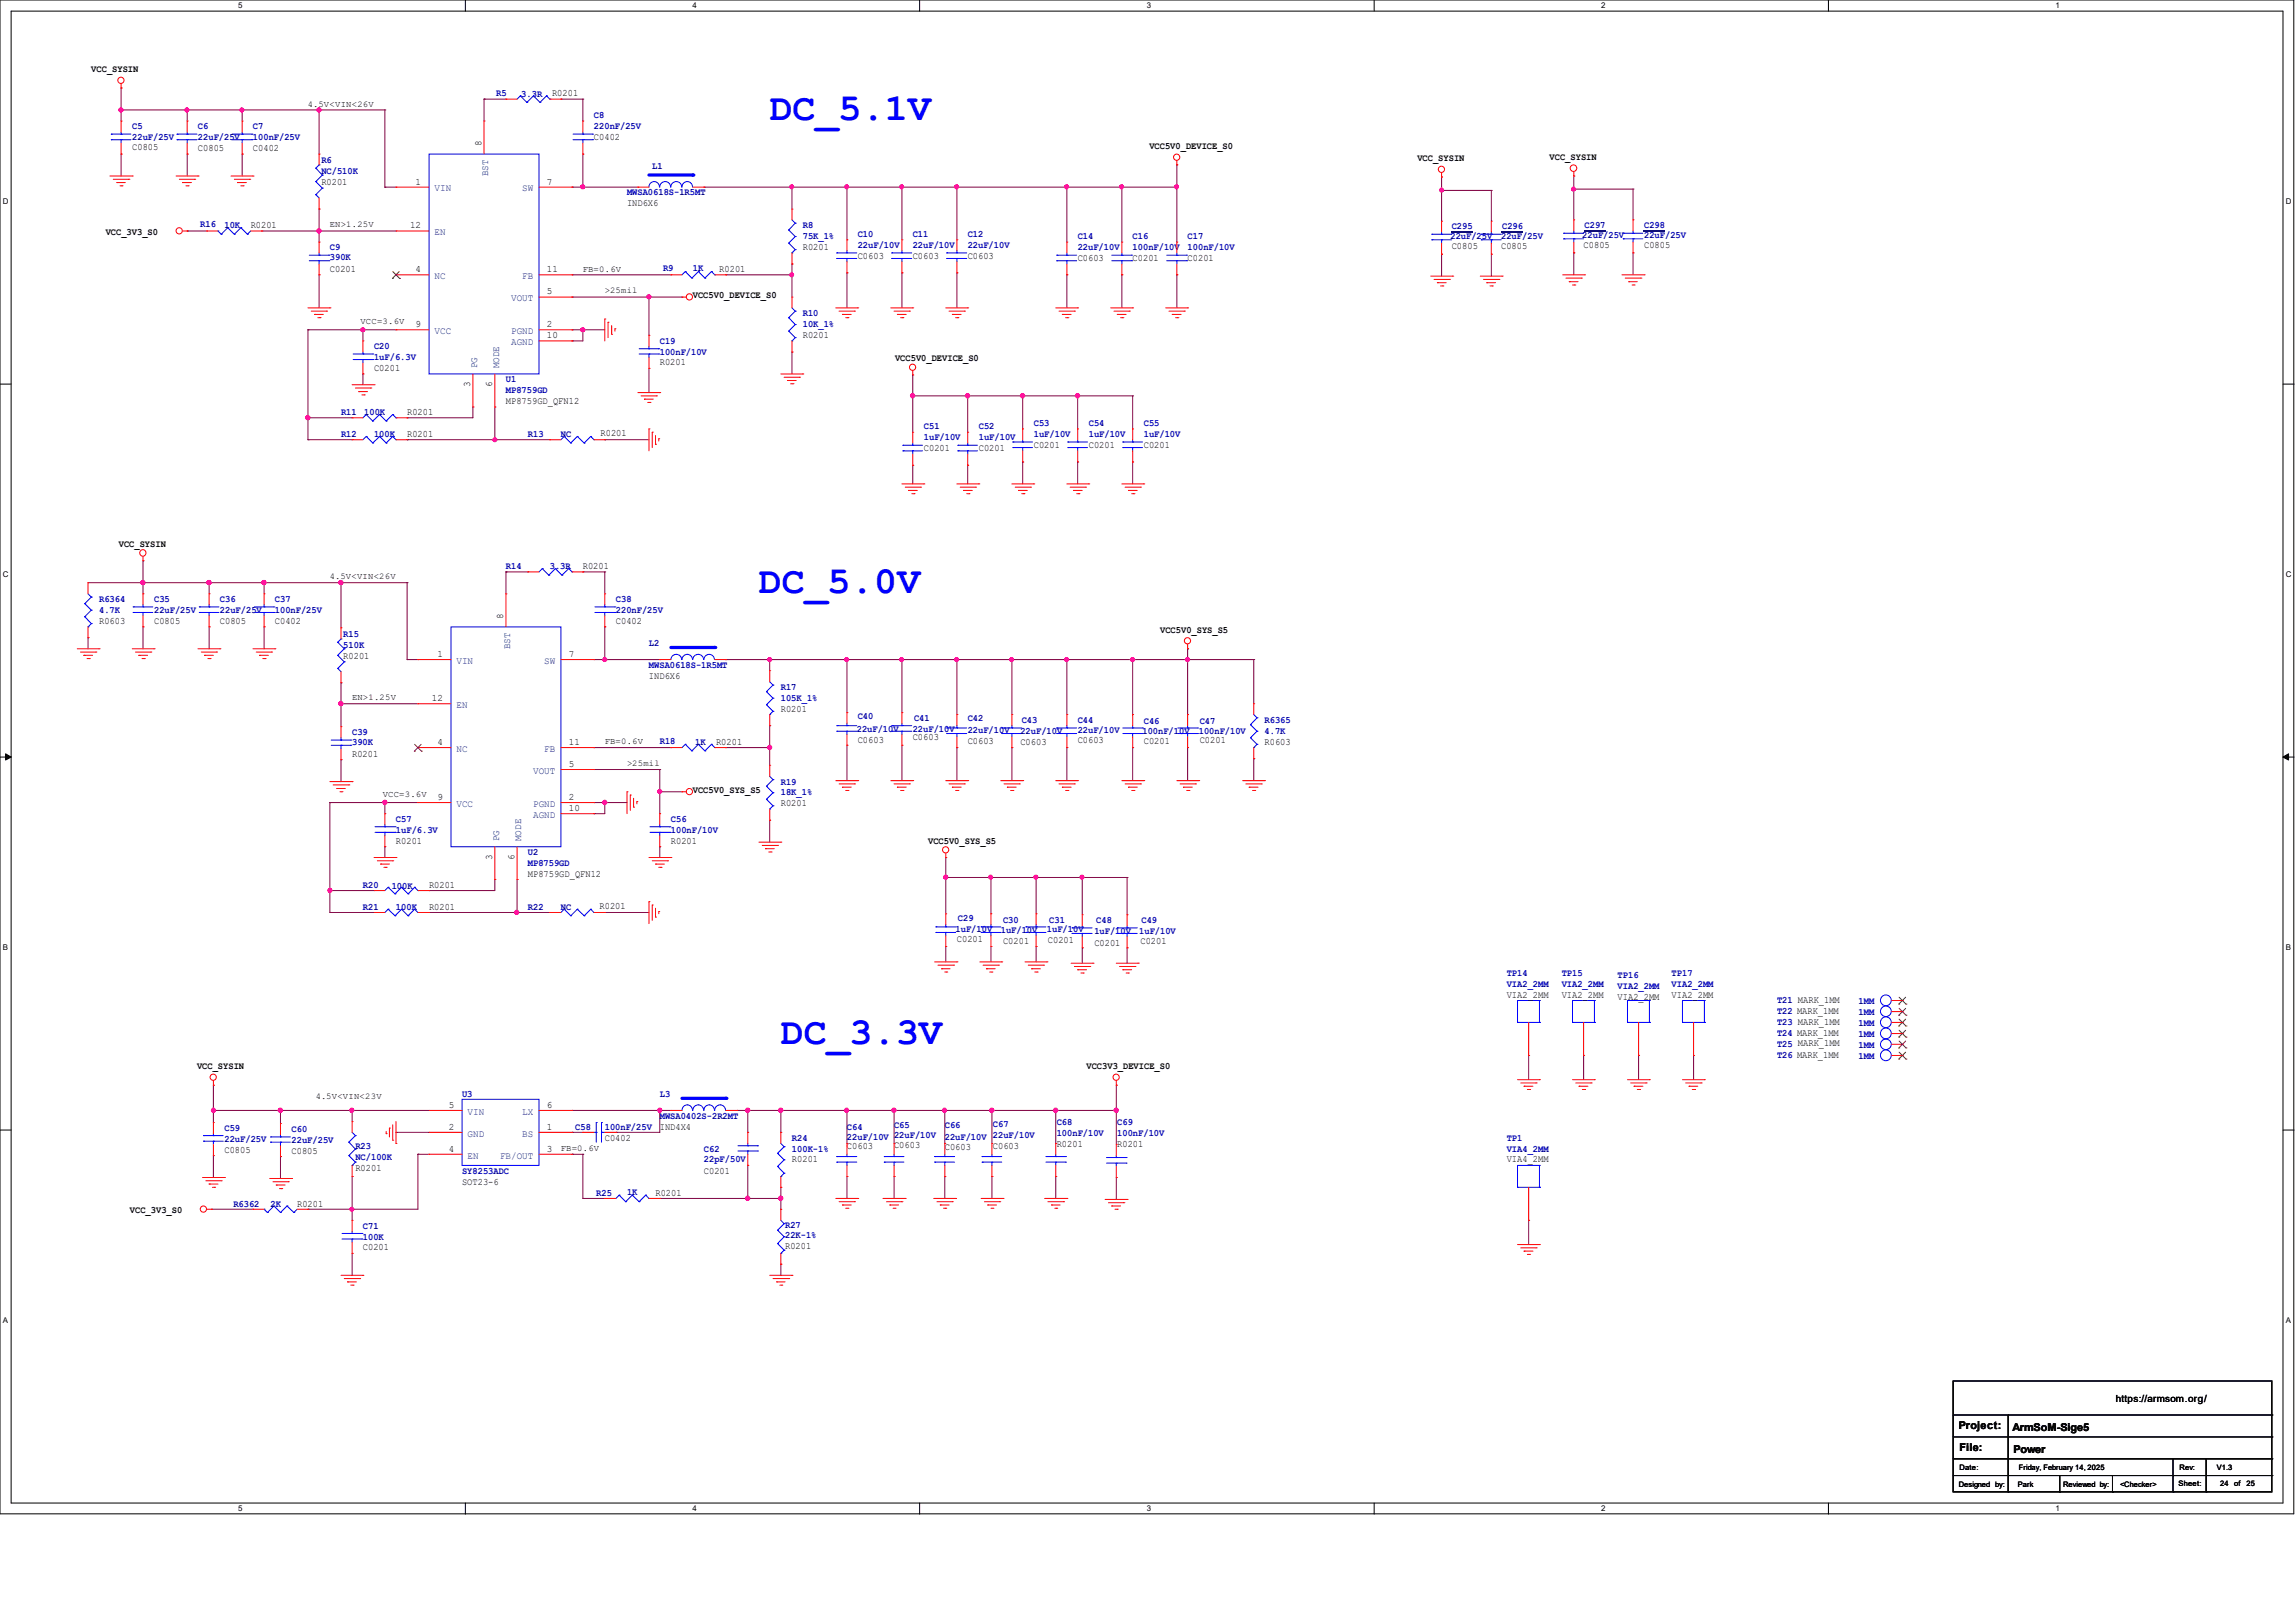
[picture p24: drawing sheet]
<svg xmlns="http://www.w3.org/2000/svg" width="297mm" height="210mm" viewBox="0 0 297 210" stroke-linecap="round" stroke-linejoin="round" font-family="sans-serif">
<defs><g id="words">
<g font-size="5" fill="#00f">
<text x="99.6" y="15.6">DC_5.1V</text>
<text x="98.2" y="76.8">DC_5.0V</text>
<text x="101" y="135.1">DC_3.3V</text>
</g>
<g font-size="1.4">
<text x="253.4" y="185">Project:</text>
<text x="260.3" y="185.1">ArmSoM-Sige5</text>
<text x="253.5" y="187.8">File:</text>
<text x="260.5" y="188">Power</text>
</g>
<g font-size="1.3">
<text x="11.8" y="9.3">VCC_SYSIN</text>
<text x="71.4" y="12.4">R0201</text>
<text x="17.1" y="19.4">C0805</text>
<text x="25.6" y="19.6">C0805</text>
<text x="32.7" y="19.6">C0402</text>
<text x="41.6" y="24">R0201</text>
<text x="53.8" y="23.9">1</text>
<text x="62.3" y="18.9" transform="rotate(-90 62.3 18.9)">8</text>
<text x="70.7" y="23.9">7</text>
<text x="76.8" y="18.2">C0402</text>
<text x="148.7" y="19.3">VCC5V0_DEVICE_S0</text>
<text x="183.3" y="20.8">VCC_SYSIN</text>
<text x="200.4" y="20.7">VCC_SYSIN</text>
<text x="32.4" y="29.5">R0201</text>
<text x="53" y="29.5">12</text>
<text x="81.1" y="26.7">IND6X6</text>
<text x="13.7" y="30.4">VCC_3V3_S0</text>
<text x="42.7" y="35.2">C0201</text>
<text x="53.8" y="35.2">4</text>
<text x="70.7" y="35.2">11</text>
<text x="93" y="35.2">R0201</text>
<text x="103.8" y="32.4">R0201</text>
<text x="111" y="33.5">C0603</text>
<text x="118.1" y="33.5">C0603</text>
<text x="125.2" y="33.5">C0603</text>
<text x="139.4" y="33.8">C0603</text>
<text x="146.5" y="33.8">C0201</text>
<text x="153.6" y="33.8">C0201</text>
<text x="187.8" y="32.2">C0805</text>
<text x="194.2" y="32.2">C0805</text>
<text x="204.9" y="32.1">C0805</text>
<text x="212.7" y="32.1">C0805</text>
<text x="70.7" y="38.1">5</text>
<text x="89.6" y="38.6">VCC5V0_DEVICE_S0</text>
<text x="53.8" y="42.3">9</text>
<text x="70.7" y="42.3">2</text>
<text x="70.7" y="43.8">10</text>
<text x="85.3" y="47.3">R0201</text>
<text x="103.8" y="43.7">R0201</text>
<text x="115.8" y="46.7">VCC5V0_DEVICE_S0</text>
<text x="48.4" y="48">C0201</text>
<text x="52.7" y="53.7">R0201</text>
<text x="60.8" y="50.1" transform="rotate(-90 60.8 50.1)">3</text>
<text x="63.7" y="50.1" transform="rotate(-90 63.7 50.1)">6</text>
<text x="65.4" y="52.3">MP8759GD_QFN12</text>
<text x="52.7" y="56.6">R0201</text>
<text x="77.7" y="56.4">R0201</text>
<text x="119.5" y="58.4">C0201</text>
<text x="126.6" y="58.4">C0201</text>
<text x="133.7" y="58">C0201</text>
<text x="140.8" y="58">C0201</text>
<text x="148" y="58">C0201</text>
<text x="15.4" y="70.8">VCC_SYSIN</text>
<text x="75.4" y="73.6">R0201</text>
<text x="12.8" y="80.7">R0603</text>
<text x="19.9" y="80.7">C0805</text>
<text x="28.4" y="80.7">C0805</text>
<text x="35.6" y="80.7">C0402</text>
<text x="65.1" y="80.1" transform="rotate(-90 65.1 80.1)">8</text>
<text x="79.7" y="80.7">C0402</text>
<text x="150.1" y="81.9">VCC5V0_SYS_S5</text>
<text x="44.4" y="85.3">R0201</text>
<text x="56.6" y="85">1</text>
<text x="73.6" y="85">7</text>
<text x="83.9" y="87.8">IND6X6</text>
<text x="55.9" y="90.7">12</text>
<text x="101" y="92.1">R0201</text>
<text x="118.1" y="95.8">C0603</text>
<text x="45.6" y="98">R0201</text>
<text x="56.6" y="96.4">4</text>
<text x="73.6" y="99.2">5</text>
<text x="73.6" y="96.4">11</text>
<text x="92.6" y="96.4">R0201</text>
<text x="111" y="96.1">C0603</text>
<text x="125.2" y="96.2">C0603</text>
<text x="132" y="96.4">C0603</text>
<text x="139.4" y="96.1">C0603</text>
<text x="148" y="96.2">C0201</text>
<text x="155.2" y="96.1">C0201</text>
<text x="163.6" y="96.4">R0603</text>
<text x="56.6" y="103.5">9</text>
<text x="73.6" y="103.5">2</text>
<text x="73.6" y="104.9">10</text>
<text x="89.6" y="102.6">VCC5V0_SYS_S5</text>
<text x="101" y="104.4">R0201</text>
<text x="51.2" y="109.2">R0201</text>
<text x="63.7" y="111.3" transform="rotate(-90 63.7 111.3)">3</text>
<text x="66.5" y="111.3" transform="rotate(-90 66.5 111.3)">6</text>
<text x="68.3" y="113.5">MP8759GD_QFN12</text>
<text x="86.8" y="109.2">R0201</text>
<text x="120.1" y="109.2">VCC5V0_SYS_S5</text>
<text x="55.5" y="117.7">R0201</text>
<text x="55.5" y="114.9">R0201</text>
<text x="77.6" y="117.6">R0201</text>
<text x="123.8" y="121.8">C0201</text>
<text x="129.8" y="122.1">C0201</text>
<text x="135.6" y="122">C0201</text>
<text x="141.6" y="122.4">C0201</text>
<text x="147.5" y="122.1">C0201</text>
<text x="194.9" y="129.1">VIA2_2MM</text>
<text x="202" y="129.1">VIA2_2MM</text>
<text x="209.3" y="129.4">VIA2_2MM</text>
<text x="216.2" y="129.1">VIA2_2MM</text>
<text x="25.5" y="138.3">VCC_SYSIN</text>
<text x="58" y="143.3">5</text>
<text x="70.7" y="143.3">6</text>
<text x="140.5" y="138.3">VCC3V3_DEVICE_S0</text>
<text x="29" y="149.1">C0805</text>
<text x="37.7" y="149.3">C0805</text>
<text x="58" y="149">4</text>
<text x="58" y="146.2">2</text>
<text x="70.7" y="149">3</text>
<text x="70.7" y="146.2">1</text>
<text x="78.2" y="147.6">C0402</text>
<text x="85.3" y="146.2">IND4X4</text>
<text x="109.6" y="148.7">C0603</text>
<text x="115.7" y="148.6">C0603</text>
<text x="122.2" y="148.8">C0603</text>
<text x="128.4" y="148.7">C0603</text>
<text x="136.7" y="148.4">R0201</text>
<text x="144.5" y="148.4">R0201</text>
<text x="46" y="151.6">R0201</text>
<text x="59.8" y="153.3">SOT23-6</text>
<text x="84.8" y="154.7">R0201</text>
<text x="91.1" y="151.8">C0201</text>
<text x="102.4" y="150.4">R0201</text>
<text x="194.9" y="150.4">VIA4_2MM</text>
<text x="16.8" y="157">VCC_3V3_S0</text>
<text x="38.4" y="156.1">R0201</text>
<text x="46.9" y="161.8">C0201</text>
<text x="101.6" y="161.7">R0201</text>
<text x="273.7" y="181.4">https://armsom.org/</text>
</g>
<g font-size="1.3" fill="#0000a0">
<text x="17.1" y="16.7">C5</text>
<text x="25.6" y="16.7">C6</text>
<text x="32.7" y="16.7">C7</text>
<text x="64.2" y="12.4">R5</text>
<text x="67.4" y="12.6">3.3R</text>
<text x="76.8" y="15.3">C8</text>
<text x="76.8" y="16.7">220nF/25V</text>
<text x="17.1" y="18.2">22uF/25V</text>
<text x="25.6" y="18.2">22uF/25V</text>
<text x="32.7" y="18.2">100nF/25V</text>
<text x="41.6" y="21.1">R6</text>
<text x="41.6" y="22.6">NC/510K</text>
<text x="84.4" y="21.8">L1</text>
<text x="25.9" y="29.4">R16</text>
<text x="29" y="29.5">10K</text>
<text x="81.1" y="25.3">MWSA0618S-1R5MT</text>
<text x="103.8" y="29.5">R8</text>
<text x="187.8" y="29.7">C295</text>
<text x="194.3" y="29.7">C296</text>
<text x="205" y="29.5">C297</text>
<text x="212.7" y="29.5">C298</text>
<text x="42.7" y="32.4">C9</text>
<text x="42.7" y="33.7">390K</text>
<text x="85.8" y="35.1">R9</text>
<text x="89.6" y="35.1">1K</text>
<text x="103.8" y="30.9">75K_1%</text>
<text x="111" y="30.6">C10</text>
<text x="111" y="32.1">22uF/10V</text>
<text x="118.1" y="30.6">C11</text>
<text x="118.1" y="32.1">22uF/10V</text>
<text x="125.2" y="30.6">C12</text>
<text x="125.2" y="32.1">22uF/10V</text>
<text x="139.4" y="30.9">C14</text>
<text x="139.4" y="32.4">22uF/10V</text>
<text x="146.5" y="30.9">C16</text>
<text x="146.5" y="32.4">100nF/10V</text>
<text x="153.6" y="30.9">C17</text>
<text x="153.6" y="32.4">100nF/10V</text>
<text x="187.6" y="30.9">22uF/25V</text>
<text x="194.2" y="30.9">22uF/25V</text>
<text x="204.7" y="30.8">22uF/25V</text>
<text x="212.7" y="30.8">22uF/25V</text>
<text x="103.8" y="40.9">R10</text>
<text x="48.4" y="45.2">C20</text>
<text x="48.4" y="46.6">1uF/6.3V</text>
<text x="85.3" y="44.4">C19</text>
<text x="85.3" y="45.9">100nF/10V</text>
<text x="103.8" y="42.3">10K_1%</text>
<text x="44.1" y="53.7">R11</text>
<text x="47.1" y="53.7">100K</text>
<text x="65.4" y="49.4">U1</text>
<text x="65.4" y="50.8">MP8759GD</text>
<text x="44.1" y="56.6">R12</text>
<text x="48.4" y="56.6">100K</text>
<text x="68.3" y="56.6">R13</text>
<text x="72.6" y="56.6">NC</text>
<text x="119.5" y="55.5">C51</text>
<text x="119.5" y="57">1uF/10V</text>
<text x="126.6" y="55.5">C52</text>
<text x="126.6" y="57">1uF/10V</text>
<text x="133.7" y="55.1">C53</text>
<text x="133.7" y="56.6">1uF/10V</text>
<text x="140.8" y="55.1">C54</text>
<text x="140.8" y="56.6">1uF/10V</text>
<text x="148" y="55.1">C55</text>
<text x="148" y="56.6">1uF/10V</text>
<text x="12.8" y="77.9">R6364</text>
<text x="19.9" y="77.9">C35</text>
<text x="28.4" y="77.9">C36</text>
<text x="35.6" y="77.9">C37</text>
<text x="65.4" y="73.6">R14</text>
<text x="71.1" y="73.6">3.3R</text>
<text x="79.7" y="77.9">C38</text>
<text x="12.8" y="79.3">4.7K</text>
<text x="19.9" y="79.3">22uF/25V</text>
<text x="28.4" y="79.3">22uF/25V</text>
<text x="35.6" y="79.3">100nF/25V</text>
<text x="44.4" y="82.4">R15</text>
<text x="44.4" y="83.9">510K</text>
<text x="79.7" y="79.3">220nF/25V</text>
<text x="83.9" y="83.6">L2</text>
<text x="83.9" y="86.4">MWSA0618S-1R5MT</text>
<text x="101" y="89.3">R17</text>
<text x="45.6" y="95.1">C39</text>
<text x="101" y="90.7">105K_1%</text>
<text x="110.8" y="94.7">22uF/10V</text>
<text x="111" y="93.1">C40</text>
<text x="118.1" y="94.7">22uF/10V</text>
<text x="118.2" y="93.3">C41</text>
<text x="125.2" y="93.3">C42</text>
<text x="125.2" y="94.8">22uF/10V</text>
<text x="132" y="95">22uF/10V</text>
<text x="132.2" y="93.5">C43</text>
<text x="139.4" y="93.5">C44</text>
<text x="139.4" y="94.8">22uF/10V</text>
<text x="147.8" y="95">100nF/10V</text>
<text x="148" y="93.7">C46</text>
<text x="155.1" y="95">100nF/10V</text>
<text x="155.2" y="93.7">C47</text>
<text x="163.6" y="93.5">R6365</text>
<text x="163.6" y="95">4.7K</text>
<text x="45.6" y="96.4">390K</text>
<text x="85.3" y="96.2">R18</text>
<text x="89.9" y="96.4">1K</text>
<text x="101" y="101.5">R19</text>
<text x="51.2" y="106.3">C57</text>
<text x="51.2" y="107.7">1uF/6.3V</text>
<text x="86.8" y="106.3">C56</text>
<text x="86.8" y="107.7">100nF/10V</text>
<text x="101" y="102.9">18K_1%</text>
<text x="68.3" y="110.6">U2</text>
<text x="68.3" y="112">MP8759GD</text>
<text x="46.9" y="117.7">R21</text>
<text x="46.9" y="114.9">R20</text>
<text x="50.7" y="115">100K</text>
<text x="51.2" y="117.7">100K</text>
<text x="68.3" y="117.7">R22</text>
<text x="72.6" y="117.7">NC</text>
<text x="123.9" y="119.1">C29</text>
<text x="129.8" y="119.4">C30</text>
<text x="135.7" y="119.4">C31</text>
<text x="141.8" y="119.4">C48</text>
<text x="147.7" y="119.4">C49</text>
<text x="123.6" y="120.6">1uF/10V</text>
<text x="129.5" y="120.7">1uF/10V</text>
<text x="135.4" y="120.6">1uF/10V</text>
<text x="141.6" y="120.9">1uF/10V</text>
<text x="147.4" y="120.9">1uF/10V</text>
<text x="194.9" y="126.2">TP14</text>
<text x="194.9" y="127.7">VIA2_2MM</text>
<text x="202" y="126.2">TP15</text>
<text x="202" y="127.7">VIA2_2MM</text>
<text x="209.3" y="126.5">TP16</text>
<text x="209.3" y="128">VIA2_2MM</text>
<text x="216.2" y="126.2">TP17</text>
<text x="216.2" y="127.7">VIA2_2MM</text>
<text x="229.9" y="131.2">T22 MARK_1MM</text>
<text x="229.9" y="129.8">T21 MARK_1MM</text>
<text x="240.4" y="131.4">1MM</text>
<text x="240.4" y="130">1MM</text>
<text x="229.9" y="135.5">T25 MARK_1MM</text>
<text x="229.9" y="134.1">T24 MARK_1MM</text>
<text x="229.9" y="136.9">T26 MARK_1MM</text>
<text x="229.9" y="132.6">T23 MARK_1MM</text>
<text x="240.4" y="135.6">1MM</text>
<text x="240.4" y="134.2">1MM</text>
<text x="240.4" y="137.1">1MM</text>
<text x="240.4" y="132.8">1MM</text>
<text x="59.8" y="141.9">U3</text>
<text x="85.3" y="141.9">L3</text>
<text x="29" y="146.3">C59</text>
<text x="29" y="147.7">22uF/25V</text>
<text x="37.7" y="146.4">C60</text>
<text x="37.7" y="147.9">22uF/25V</text>
<text x="46" y="148.7">R23</text>
<text x="74.4" y="146.2">C58</text>
<text x="78.2" y="146.2">100nF/25V</text>
<text x="85.3" y="144.7">MWSA0402S-2R2MT</text>
<text x="91.1" y="149">C62</text>
<text x="102.4" y="147.6">R24</text>
<text x="102.4" y="149">100K-1%</text>
<text x="109.6" y="146.2">C64</text>
<text x="109.6" y="147.4">22uF/10V</text>
<text x="115.7" y="146">C65</text>
<text x="115.7" y="147.3">22uF/10V</text>
<text x="122.2" y="146">C66</text>
<text x="122.2" y="147.4">22uF/10V</text>
<text x="128.4" y="145.9">C67</text>
<text x="128.4" y="147.3">22uF/10V</text>
<text x="136.7" y="145.6">C68</text>
<text x="136.7" y="147">100nF/10V</text>
<text x="144.5" y="145.6">C69</text>
<text x="144.5" y="147">100nF/10V</text>
<text x="194.9" y="147.6">TP1</text>
<text x="194.9" y="149">VIA4_2MM</text>
<text x="46" y="150.2">NC/100K</text>
<text x="59.8" y="151.8">SY8253ADC</text>
<text x="77.1" y="154.7">R25</text>
<text x="81.1" y="154.6">1K</text>
<text x="91.1" y="150.4">22pF/50V</text>
<text x="30.2" y="156.1">R6362</text>
<text x="35" y="156.1">2K</text>
<text x="46.9" y="159">C71</text>
<text x="46.9" y="160.4">100K</text>
<text x="101.6" y="158.8">R27</text>
<text x="101.6" y="160.2">22K-1%</text>
</g>
<g font-size="1.3" fill="#004080">
<text x="63.2" y="22.8" transform="rotate(-90 63.2 22.8)">BST</text>
<text x="56.2" y="24.8">VIN</text>
<text x="67.6" y="24.8">SW</text>
<text x="56.2" y="30.4">EN</text>
<text x="56.2" y="36.1">NC</text>
<text x="66.1" y="39">VOUT</text>
<text x="67.6" y="36.1">FB</text>
<text x="56.2" y="43.2">VCC</text>
<text x="61.7" y="47.7" transform="rotate(-90 61.7 47.7)">PG</text>
<text x="64.6" y="47.7" transform="rotate(-90 64.6 47.7)">MODE</text>
<text x="66.1" y="43.2">PGND</text>
<text x="66.1" y="44.7">AGND</text>
<text x="66" y="84" transform="rotate(-90 66 84)">BST</text>
<text x="59.1" y="85.9">VIN</text>
<text x="70.4" y="85.9">SW</text>
<text x="59.1" y="91.6">EN</text>
<text x="59.1" y="97.3">NC</text>
<text x="69" y="100.1">VOUT</text>
<text x="70.4" y="97.3">FB</text>
<text x="59.1" y="104.4">VCC</text>
<text x="69" y="104.4">PGND</text>
<text x="69" y="105.8">AGND</text>
<text x="64.6" y="108.8" transform="rotate(-90 64.6 108.8)">PG</text>
<text x="67.4" y="108.8" transform="rotate(-90 67.4 108.8)">MODE</text>
<text x="60.5" y="149.9">EN</text>
<text x="60.5" y="147.1">GND</text>
<text x="60.5" y="144.2">VIN</text>
<text x="64.7" y="149.9">FB/OUT</text>
<text x="67.6" y="144.2">LX</text>
<text x="67.6" y="147.1">BS</text>
</g>
<g font-size="1.1">
<text x="39.8" y="13.8">4.5V&lt;VIN&lt;26V</text>
<text x="42.7" y="29.4">EN&gt;1.25V</text>
<text x="75.4" y="35.1">FB=0.6V</text>
<text x="46.7" y="42">VCC=3.6V</text>
<text x="78.2" y="38">&gt;25mil</text>
<text x="42.7" y="75">4.5V&lt;VIN&lt;26V</text>
<text x="45.6" y="90.6">EN&gt;1.25V</text>
<text x="78.2" y="96.3">FB=0.6V</text>
<text x="81.1" y="99.1">&gt;25mil</text>
<text x="49.5" y="103.1">VCC=3.6V</text>
<text x="40.9" y="142.2">4.5V&lt;VIN&lt;23V</text>
<text x="72.6" y="148.9">FB=0.6V</text>
</g>
<g font-size="1">
<text x="30.8" y="1.1">5</text>
<text x="89.6" y="1.1">4</text>
<text x="148.3" y="1.1">3</text>
<text x="207.1" y="1.1">2</text>
<text x="265.9" y="1.1">1</text>
<text x=".4" y="26.5">D</text>
<text x="295.7" y="26.5">D</text>
<text x=".4" y="74.7">C</text>
<text x="295.7" y="74.7">C</text>
<text x=".4" y="123">B</text>
<text x="295.7" y="123">B</text>
<text x=".4" y="171.2">A</text>
<text x="295.7" y="171.2">A</text>
<text x="253.5" y="190.2">Date:</text>
<text x="261.2" y="190.2">Friday, February 14, 2025</text>
<text x="281.9" y="190.2">Rev:</text>
<text x="286.8" y="190.2">V1.3</text>
<text x="30.8" y="195.5">5</text>
<text x="89.6" y="195.5">4</text>
<text x="148.3" y="195.5">3</text>
<text x="207.1" y="195.5">2</text>
<text x="253.4" y="192.4">Designed by:</text>
<text x="261" y="192.4">Park</text>
<text x="265.9" y="195.5">1</text>
<text x="266.9" y="192.4">Reviewed by:</text>
<text x="274.2" y="192.4">&lt;Checker&gt;</text>
<text x="281.8" y="192.2">Sheet:</text>
<text x="287.2" y="192.2">24</text>
<text x="289" y="192.2">of</text>
<text x="290.6" y="192.2">25</text>
</g>
</g></defs>
<g fill="none" stroke="#000" stroke-width=".13">
<path d="M0 0h296.7v195.9h-296.7zM1.4 1.4h293.9v193.1h-293.9zM60.2 0v1.4M119 0v1.4M177.8 0v1.4M236.5 0v1.4M0 49.7h1.4M295.3 49.7h1.5M0 98h1.4M.7 97.5l.7 .5-.7 .3zM295.3 98l.7-.5v.8zM295.3 98h1.5"/>
<path d="M0 146.2h1.4M295.3 146.2h1.5M60.2 194.5v1.4M119 194.5v1.4M177.8 194.5v1.4M236.5 194.5v1.4"/>
</g>
<path d="M.7 97.5l.7 .5-.7 .3zM295.3 98l.7-.5v.8z" fill="#000"/>
<path d="M41.3 29.9h.1M41.3 35.6h.1M41.3 29.9v1.4M41.3 35.6v4.2M93.9 35.6h.1M93.9 35.6h8.5" fill="none" stroke="#800040" stroke-width=".13"/>
<circle cx="102.4" cy="35.6" r=".25" fill="#f0f"/>
<circle cx="102.4" cy="35.6" r=".25" fill="none" stroke="#f0f" stroke-width=".13"/>
<path d="M74 35.6h.1M74 38.4h.1M74 35.6h12.8M74 38.4h9.9M91.1 24.2h.1M91.1 24.2h11.3M102.4 34.2h.1M102.4 35.6h.1M102.4 34.2v4.2" fill="none" stroke="#800040" stroke-width=".13"/>
<circle cx="83.9" cy="38.4" r=".27" fill="#f0f"/>
<circle cx="83.9" cy="38.4" r=".27" fill="none" stroke="#f0f" stroke-width=".13"/>
<g fill="none" stroke="#800040" stroke-width=".13">
<path d="M24.2 19.9h.1M24.2 19.9v2.9M31.3 19.9h.1M31.3 19.9v2.9M83.9 38.4h.1M83.9 38.4v5M83.9 38.4h4.3M152.2 21.3h.1M152.2 21.3v2.9M74 44.1h.1M75.4 42.7h.1M75.4 42.7v1.4h-1.4"/>
<path d="M75.4 42.7h2.8M83.9 47.7h.1M83.9 47.7v3.1M102.4 45.6h.1M102.4 45.6v2.8"/>
</g>
<circle cx="75.4" cy="42.7" r=".27" fill="#f0f"/>
<circle cx="75.4" cy="42.7" r=".27" fill="none" stroke="#f0f" stroke-width=".13"/>
<g fill="none" stroke="#800040" stroke-width=".13">
<path d="M102.4 24.2h.1M102.4 24.2h7.2M109.6 35.3h.1M109.6 24.2h.1M109.6 24.2v6.8M109.6 35.3v4.5M116.7 35.3h.1M116.7 24.2h.1M116.7 24.2v6.8M116.7 35.3v4.5M46.9 42.7h.1M46.9 42.7h4.3"/>
<path d="M46.9 42.7v1.4M74 42.7h.1M74 42.7h1.4"/>
</g>
<circle cx="46.9" cy="42.7" r=".27" fill="#f0f"/>
<circle cx="46.9" cy="42.7" r=".27" fill="none" stroke="#f0f" stroke-width=".13"/>
<path d="M39.8 42.7h.1M39.8 42.7h7.1M39.8 42.7v11.4" fill="none" stroke="#800040" stroke-width=".13"/>
<circle cx="39.8" cy="54" r=".28" fill="#f0f"/>
<circle cx="39.8" cy="54" r=".28" fill="none" stroke="#f0f" stroke-width=".13"/>
<path d="M39.8 54.1h.1M39.8 56.9h.1M39.8 54.1h5.8M39.8 56.9h5.8M39.8 54.1v2.8M46.9 48.4h.1M46.9 48.4v1.4M52.7 54.1h.1M52.7 56.9h.1M52.7 54.1h8.5M64 52.7h.1M64 52.7v4.2h-11.3" fill="none" stroke="#800040" stroke-width=".13"/>
<circle cx="64" cy="56.9" r=".25" fill="#f0f"/>
<circle cx="64" cy="56.9" r=".25" fill="none" stroke="#f0f" stroke-width=".13"/>
<g fill="none" stroke="#800040" stroke-width=".13">
<path d="M15.7 19.9h.1M15.7 11.4h.1M15.7 14.2h.1M15.7 11.4v4.3M15.7 19.9v2.9M62.6 12.8h.1M62.6 12.8h2.8M62.6 12.8v2.9M72.6 12.8h.1M72.6 12.8h2.8M75.4 12.8h.1M75.4 19.9h.1"/>
<path d="M75.4 12.8v2.9M75.4 19.9v4.3M74 24.2h.1M74 24.2h8.5M75.4 24.2h.1M64 56.9h.1M64 56.9h7.1M78.2 56.9h.1M78.2 56.9h5.7"/>
</g>
<circle cx="75.4" cy="24.2" r=".27" fill="#f0f"/>
<circle cx="75.4" cy="24.2" r=".27" fill="none" stroke="#f0f" stroke-width=".13"/>
<path d="M102.4 24.2h.1M102.4 24.2v2.9" fill="none" stroke="#800040" stroke-width=".13"/>
<circle cx="102.4" cy="24.2" r=".25" fill="#f0f"/>
<circle cx="102.4" cy="24.2" r=".25" fill="none" stroke="#f0f" stroke-width=".13"/>
<path d="M31.3 14.2h.1M31.3 14.2v1.5M31.3 14.2h10" fill="none" stroke="#800040" stroke-width=".13"/>
<circle cx="41.3" cy="14.2" r=".27" fill="#f0f"/>
<circle cx="41.3" cy="14.2" r=".27" fill="none" stroke="#f0f" stroke-width=".13"/>
<circle cx="31.3" cy="14.2" r=".25" fill="#f0f"/>
<circle cx="31.3" cy="14.2" r=".25" fill="none" stroke="#f0f" stroke-width=".13"/>
<g fill="none" stroke="#800040" stroke-width=".13">
<path d="M24.2 14.2h.1M24.2 14.2v1.5M24.2 14.2h7.1M41.3 14.2h.1M41.3 14.2h8.5M41.3 14.2v5.7M49.8 14.2h.1M49.8 14.2v10M41.3 27.1h.1M41.3 27.1v2.8M49.8 24.2h.1M49.8 24.2h1.4"/>
<path d="M109.6 24.2h.1M109.6 24.2h7.1"/>
</g>
<circle cx="116.6" cy="24.2" r=".25" fill="#f0f"/>
<circle cx="116.6" cy="24.2" r=".25" fill="none" stroke="#f0f" stroke-width=".13"/>
<circle cx="109.5" cy="24.2" r=".25" fill="#f0f"/>
<circle cx="109.5" cy="24.2" r=".25" fill="none" stroke="#f0f" stroke-width=".13"/>
<path d="M15.7 14.2h.1M15.7 14.2h8.5" fill="none" stroke="#800040" stroke-width=".13"/>
<circle cx="24.2" cy="14.2" r=".25" fill="#f0f"/>
<circle cx="24.2" cy="14.2" r=".25" fill="none" stroke="#f0f" stroke-width=".13"/>
<circle cx="15.7" cy="14.2" r=".27" fill="#f0f"/>
<circle cx="15.7" cy="14.2" r=".27" fill="none" stroke="#f0f" stroke-width=".13"/>
<path d="M116.7 24.2h.1M116.7 24.2h7.1M123.8 35.3h.1M123.8 24.2h.1M123.8 24.2v6.8M123.8 35.3v4.5M145.1 24.2h.1M145.1 35.6h.1M145.1 24.2v7.1M145.1 35.6v4.2M61.2 52.7h.1M61.2 52.7v1.4" fill="none" stroke="#800040" stroke-width=".13"/>
<circle cx="123.7" cy="24.2" r=".25" fill="#f0f"/>
<circle cx="123.7" cy="24.2" r=".25" fill="none" stroke="#f0f" stroke-width=".13"/>
<path d="M123.8 24.2h14.2M138 24.2h.1M138 35.6h.1M138 24.2v7.1M138 35.6v4.2" fill="none" stroke="#800040" stroke-width=".13"/>
<circle cx="138" cy="24.2" r=".25" fill="#f0f"/>
<circle cx="138" cy="24.2" r=".25" fill="none" stroke="#f0f" stroke-width=".13"/>
<path d="M138 24.2h.1M138 24.2h14.2M145.1 24.2h.1" fill="none" stroke="#800040" stroke-width=".13"/>
<circle cx="152.2" cy="24.2" r=".25" fill="#f0f"/>
<circle cx="152.2" cy="24.2" r=".25" fill="none" stroke="#f0f" stroke-width=".13"/>
<circle cx="145.1" cy="24.2" r=".25" fill="#f0f"/>
<circle cx="145.1" cy="24.2" r=".25" fill="none" stroke="#f0f" stroke-width=".13"/>
<path d="M152.2 35.6h.1M152.2 24.2h.1M152.2 24.2v7.1M152.2 35.6v4.2M123.8 85.3h.1M123.8 85.3h14.2M130.9 85.3h.1" fill="none" stroke="#800040" stroke-width=".13"/>
<circle cx="138" cy="85.3" r=".25" fill="#f0f"/>
<circle cx="138" cy="85.3" r=".25" fill="none" stroke="#f0f" stroke-width=".13"/>
<g fill="none" stroke="#800040" stroke-width=".13">
<path d="M44.1 91.1h.1M44.1 98.3h.1M44.1 91.1v2.9M44.1 98.3v2.8M93.9 96.7h.1M93.9 96.7h5.7M138 96.7h.1M138 85.3h.1M138 85.3v7.2M138 96.7v4.3M138 85.3h8.5M153.6 96.7h.1"/>
<path d="M153.6 96.7v4.3"/>
</g>
<circle cx="99.6" cy="96.7" r=".27" fill="#f0f"/>
<circle cx="99.6" cy="96.7" r=".27" fill="none" stroke="#f0f" stroke-width=".13"/>
<path d="M44.1 91.1h.1M44.1 91.1h10" fill="none" stroke="#800040" stroke-width=".13"/>
<circle cx="44.1" cy="91" r=".28" fill="#f0f"/>
<circle cx="44.1" cy="91" r=".28" fill="none" stroke="#f0f" stroke-width=".13"/>
<path d="M93.9 85.3h.1M93.9 85.3h5.7" fill="none" stroke="#800040" stroke-width=".13"/>
<circle cx="99.6" cy="85.3" r=".25" fill="#f0f"/>
<circle cx="99.6" cy="85.3" r=".25" fill="none" stroke="#f0f" stroke-width=".13"/>
<g fill="none" stroke="#800040" stroke-width=".13">
<path d="M27.1 81.1h.1M27.1 81.1v2.8M34.2 81.1h.1M34.2 81.1v2.8M76.8 96.7h.1M76.8 99.6h.1M76.8 96.7h10M76.8 99.6h8.5M99.6 93.9h.1M99.6 96.7h.1M99.6 93.9v5.1M153.6 83.9h.1"/>
<path d="M153.6 83.9v1.4M76.8 105.3h.1M76.8 103.8h.1M76.8 103.8h4.3M78.2 103.8h.1M78.2 103.8v1.5h-1.4M85.3 102.4h.1M85.3 109.6h.1M85.3 102.4v2.9M85.3 109.6v1.4M85.3 102.4h2.9M99.6 106.1h.1"/>
<path d="M99.6 106.1v2.9"/>
</g>
<circle cx="78.2" cy="103.8" r=".27" fill="#f0f"/>
<circle cx="78.2" cy="103.8" r=".27" fill="none" stroke="#f0f" stroke-width=".13"/>
<g fill="none" stroke="#800040" stroke-width=".13">
<path d="M99.6 85.3h.1M99.6 85.3h10M109.6 96.4h.1M109.6 85.3h.1M109.6 85.3v6.9M109.6 96.4v4.6M116.7 96.4h.1M116.7 85.3h.1M116.7 85.3v6.9M116.7 96.4v4.6M49.8 103.8h.1M49.8 103.8h4.3"/>
<path d="M49.8 103.8v1.5"/>
</g>
<circle cx="49.8" cy="103.8" r=".27" fill="#f0f"/>
<circle cx="49.8" cy="103.8" r=".27" fill="none" stroke="#f0f" stroke-width=".13"/>
<path d="M42.7 103.8h.1M42.7 103.8h7.1M42.7 103.8v11.4" fill="none" stroke="#800040" stroke-width=".13"/>
<circle cx="42.7" cy="115.2" r=".27" fill="#f0f"/>
<circle cx="42.7" cy="115.2" r=".27" fill="none" stroke="#f0f" stroke-width=".13"/>
<path d="M42.7 115.2h.1M42.7 118.1h.1M42.7 115.2h5.7M42.7 118.1h5.7M42.7 115.2v2.9M49.8 109.6h.1M49.8 109.6v1.4M55.5 115.2h.1M55.5 118.1h.1M55.5 115.2h8.5M66.9 113.8h.1M66.9 113.8v4.3h-11.4" fill="none" stroke="#800040" stroke-width=".13"/>
<circle cx="66.8" cy="118" r=".27" fill="#f0f"/>
<circle cx="66.8" cy="118" r=".27" fill="none" stroke="#f0f" stroke-width=".13"/>
<path d="M18.5 72.6h.1M18.5 72.6v2.8M65.4 74h.1M65.4 74h2.9M65.4 74v2.8M18.5 81.1h.1M18.5 81.1v2.8M66.9 118.1h.1M66.9 118.1h4.2M78.2 118.1h.1M78.2 118.1h5.7" fill="none" stroke="#800040" stroke-width=".13"/>
<circle cx="18.5" cy="75.4" r=".28" fill="#f0f"/>
<circle cx="18.5" cy="75.4" r=".28" fill="none" stroke="#f0f" stroke-width=".13"/>
<path d="M18.5 75.4h.1M18.5 75.4v1.4M75.4 74h.1M75.4 74h2.8M78.2 74h.1M78.2 74v2.8M76.8 85.3h.1M78.2 81.1h.1M78.2 81.1v4.2h-1.4" fill="none" stroke="#800040" stroke-width=".13"/>
<circle cx="78.2" cy="85.3" r=".25" fill="#f0f"/>
<circle cx="78.2" cy="85.3" r=".25" fill="none" stroke="#f0f" stroke-width=".13"/>
<path d="M34.2 75.4h.1M34.2 75.4v1.4M34.2 75.4h9.9M78.2 85.3h.1M78.2 85.3h7.1M99.6 85.3h.1M99.6 85.3v1.5" fill="none" stroke="#800040" stroke-width=".13"/>
<circle cx="44.1" cy="75.4" r=".28" fill="#f0f"/>
<circle cx="44.1" cy="75.4" r=".28" fill="none" stroke="#f0f" stroke-width=".13"/>
<circle cx="34.1" cy="75.4" r=".28" fill="#f0f"/>
<circle cx="34.1" cy="75.4" r=".28" fill="none" stroke="#f0f" stroke-width=".13"/>
<g fill="none" stroke="#800040" stroke-width=".13">
<path d="M27.1 75.4h.1M27.1 75.4v1.4M27.1 75.4h7.1M44.1 75.4h.1M44.1 75.4h8.6M44.1 75.4v5.8M52.7 75.4h.1M52.7 75.4v9.9M44.1 88.3h.1M44.1 88.3v2.8M52.7 85.3h.1M52.7 85.3h1.4"/>
<path d="M109.6 85.3h.1M109.6 85.3h7.1"/>
</g>
<circle cx="116.6" cy="85.3" r=".25" fill="#f0f"/>
<circle cx="116.6" cy="85.3" r=".25" fill="none" stroke="#f0f" stroke-width=".13"/>
<circle cx="109.5" cy="85.3" r=".25" fill="#f0f"/>
<circle cx="109.5" cy="85.3" r=".25" fill="none" stroke="#f0f" stroke-width=".13"/>
<path d="M18.5 75.4h.1M18.5 75.4h8.6" fill="none" stroke="#800040" stroke-width=".13"/>
<circle cx="27" cy="75.4" r=".28" fill="#f0f"/>
<circle cx="27" cy="75.4" r=".28" fill="none" stroke="#f0f" stroke-width=".13"/>
<path d="M116.7 85.3h.1M116.7 85.3h7.1M123.8 96.7h.1M123.8 85.3h.1M123.8 85.3v7.2M123.8 96.7v4.3M146.5 85.3h.1M146.5 96.7h.1M146.5 85.3v7.2M146.5 96.7v4.3" fill="none" stroke="#800040" stroke-width=".13"/>
<circle cx="123.7" cy="85.3" r=".25" fill="#f0f"/>
<circle cx="123.7" cy="85.3" r=".25" fill="none" stroke="#f0f" stroke-width=".13"/>
<path d="M130.9 96.7h.1M130.9 85.3h.1M130.9 85.3v7.2M130.9 96.7v4.3" fill="none" stroke="#800040" stroke-width=".13"/>
<circle cx="130.9" cy="85.3" r=".25" fill="#f0f"/>
<circle cx="130.9" cy="85.3" r=".25" fill="none" stroke="#f0f" stroke-width=".13"/>
<path d="M146.5 85.3h.1M146.5 85.3h7.1" fill="none" stroke="#800040" stroke-width=".13"/>
<circle cx="153.6" cy="85.3" r=".27" fill="#f0f"/>
<circle cx="153.6" cy="85.3" r=".27" fill="none" stroke="#f0f" stroke-width=".13"/>
<circle cx="146.5" cy="85.3" r=".27" fill="#f0f"/>
<circle cx="146.5" cy="85.3" r=".27" fill="none" stroke="#f0f" stroke-width=".13"/>
<path d="M85.3 155.1h.1M85.3 155.1h11.4" fill="none" stroke="#800040" stroke-width=".13"/>
<circle cx="96.7" cy="155" r=".28" fill="#f0f"/>
<circle cx="96.7" cy="155" r=".28" fill="none" stroke="#f0f" stroke-width=".13"/>
<path d="M115.7 143.7h.1M115.7 152.2h.1M115.7 143.7v4.3M115.7 152.2v2.9M115.7 143.7h6.5" fill="none" stroke="#800040" stroke-width=".13"/>
<circle cx="122.2" cy="143.7" r=".27" fill="#f0f"/>
<circle cx="122.2" cy="143.7" r=".27" fill="none" stroke="#f0f" stroke-width=".13"/>
<path d="M45.6 156.5h.1M45.6 156.5v1.4" fill="none" stroke="#800040" stroke-width=".13"/>
<circle cx="45.5" cy="156.5" r=".25" fill="#f0f"/>
<circle cx="45.5" cy="156.5" r=".25" fill="none" stroke="#f0f" stroke-width=".13"/>
<path d="M36.3 149.6h.1M36.3 149.6v2.9M51.2 146.5h.1M51.2 146.5h4.3M101 143.7h.1M101 143.7h8.6" fill="none" stroke="#800040" stroke-width=".13"/>
<circle cx="101" cy="143.7" r=".28" fill="#f0f"/>
<circle cx="101" cy="143.7" r=".28" fill="none" stroke="#f0f" stroke-width=".13"/>
<path d="M36.3 143.7h.1M36.3 143.7h9.3M54.1 149.4h.1M54.1 149.4v7.1M54.1 149.4h1.4" fill="none" stroke="#800040" stroke-width=".13"/>
<circle cx="45.5" cy="143.7" r=".27" fill="#f0f"/>
<circle cx="45.5" cy="143.7" r=".27" fill="none" stroke="#f0f" stroke-width=".13"/>
<circle cx="36.3" cy="143.7" r=".28" fill="#f0f"/>
<circle cx="36.3" cy="143.7" r=".28" fill="none" stroke="#f0f" stroke-width=".13"/>
<path d="M74 143.7h.1M74 143.7h11.3" fill="none" stroke="#800040" stroke-width=".13"/>
<circle cx="85.3" cy="143.7" r=".27" fill="#f0f"/>
<circle cx="85.3" cy="143.7" r=".27" fill="none" stroke="#f0f" stroke-width=".13"/>
<path d="M27.6 143.7h.1M27.6 143.7h8.7M36.3 143.7h.1M36.3 143.7v1.7" fill="none" stroke="#800040" stroke-width=".13"/>
<circle cx="27.6" cy="143.7" r=".27" fill="#f0f"/>
<circle cx="27.6" cy="143.7" r=".27" fill="none" stroke="#f0f" stroke-width=".13"/>
<g fill="none" stroke="#800040" stroke-width=".13">
<path d="M27.6 140.4h.1M27.6 140.4v3.3M74 146.5h.1M74 146.5h1.4M75.4 155.1h.1M75.4 149.4h.1M75.4 155.1h2.8M75.4 149.4v5.7M95.3 143.7h.1M95.3 143.7h1.4M101 155.1h.1M101 155.1v1.4"/>
<path d="M109.6 143.7h.1M109.6 152.2h.1M109.6 143.7v4.3M109.6 152.2v2.9M136.6 143.7h.1M136.6 152.2h.1M136.6 143.7v4.3M136.6 152.2v2.9"/>
</g>
<circle cx="101" cy="155" r=".28" fill="#f0f"/>
<circle cx="101" cy="155" r=".28" fill="none" stroke="#f0f" stroke-width=".13"/>
<path d="M96.7 150.8h.1M96.7 155.1h.1M96.7 143.7h.1M96.7 150.8v4.3M96.7 143.7h4.3M101 153.6h.1M101 153.6v1.5h-4.3" fill="none" stroke="#800040" stroke-width=".13"/>
<circle cx="96.7" cy="143.7" r=".28" fill="#f0f"/>
<circle cx="96.7" cy="143.7" r=".28" fill="none" stroke="#f0f" stroke-width=".13"/>
<g fill="none" stroke="#800040" stroke-width=".13">
<path d="M74 149.4h.1M74 149.4h1.4M79.7 146.5h.1M85.3 143.7h.1M85.3 143.7h1.5M85.3 143.7v2.8h-5.6M96.7 143.7h.1M96.7 143.7v2.8M101 143.7h.1M101 143.7v2.8M122.2 143.7h.1M122.2 152.2h.1"/>
<path d="M122.2 143.7h6.1M122.2 143.7v4.3M122.2 152.2v2.9M128.3 143.7h.1M128.3 152.2h.1M128.3 143.7v4.3M128.3 152.2v2.9M136.6 143.7h.1M136.6 143.7h7.8M101 163.6h.1M101 163.6v1.4"/>
</g>
<circle cx="144.4" cy="143.7" r=".28" fill="#f0f"/>
<circle cx="144.4" cy="143.7" r=".28" fill="none" stroke="#f0f" stroke-width=".13"/>
<g fill="none" stroke="#800040" stroke-width=".13">
<path d="M27.6 149.5h.1M27.6 143.7h.1M27.6 143.7v1.5M27.6 149.5v2.9M45.6 143.7h.1M45.6 152.2h.1M45.6 143.7v1.4M45.6 152.2v4.3M45.6 143.7h9.9M128.3 143.7h.1M128.3 143.7h8.3M144.4 143.7h.1"/>
<path d="M144.4 152.4h.1M144.4 140.4h.1M144.4 140.4v7.7M144.4 152.4v2.8M45.6 162.2h.1M45.6 162.2v2.8"/>
</g>
<circle cx="136.5" cy="143.7" r=".28" fill="#f0f"/>
<circle cx="136.5" cy="143.7" r=".28" fill="none" stroke="#f0f" stroke-width=".13"/>
<circle cx="128.3" cy="143.7" r=".28" fill="#f0f"/>
<circle cx="128.3" cy="143.7" r=".28" fill="none" stroke="#f0f" stroke-width=".13"/>
<path d="M109.6 143.7h.1M109.6 143.7h6.1" fill="none" stroke="#800040" stroke-width=".13"/>
<circle cx="115.6" cy="143.7" r=".28" fill="#f0f"/>
<circle cx="115.6" cy="143.7" r=".28" fill="none" stroke="#f0f" stroke-width=".13"/>
<circle cx="109.5" cy="143.7" r=".27" fill="#f0f"/>
<circle cx="109.5" cy="143.7" r=".27" fill="none" stroke="#f0f" stroke-width=".13"/>
<path d="M186.5 32.9h.1M186.5 22.9h.1M186.5 24.6h.1M186.5 22.9v1.7M186.5 32.9v2.8M186.5 24.6h6.4M192.9 32.9h.1M192.9 32.9v2.8" fill="none" stroke="#800040" stroke-width=".13"/>
<circle cx="186.5" cy="24.6" r=".25" fill="#f0f"/>
<circle cx="186.5" cy="24.6" r=".25" fill="none" stroke="#f0f" stroke-width=".13"/>
<path d="M186.5 24.6h.1M186.5 24.6v4M192.9 24.6h.1M192.9 24.6v4M203.6 32.7h.1M203.6 22.8h.1M203.6 24.5h.1M203.6 22.8v5.6M203.6 32.7v2.9M203.6 24.5h7.6M211.2 32.7h.1M211.2 32.7v2.9" fill="none" stroke="#800040" stroke-width=".13"/>
<circle cx="203.5" cy="24.5" r=".25" fill="#f0f"/>
<circle cx="203.5" cy="24.5" r=".25" fill="none" stroke="#f0f" stroke-width=".13"/>
<path d="M211.2 24.5h.1M211.2 24.5v3.9M85.3 99.6h.1M85.3 99.6v2.8" fill="none" stroke="#800040" stroke-width=".13"/>
<circle cx="85.3" cy="102.4" r=".25" fill="#f0f"/>
<circle cx="85.3" cy="102.4" r=".25" fill="none" stroke="#f0f" stroke-width=".13"/>
<path d="M122.3 111h.1M122.3 111v2.5M122.3 122.5h.1M122.3 122.5v2M128.2 122.5h.1M128.2 122.5v2M134 122.5h.1M134 122.5v2M140 122.6h.1M140 122.6v2" fill="none" stroke="#800040" stroke-width=".13"/>
<circle cx="122.3" cy="113.5" r=".27" fill="#f0f"/>
<circle cx="122.3" cy="113.5" r=".27" fill="none" stroke="#f0f" stroke-width=".13"/>
<path d="M140 113.5h.1M140 113.5v4.9" fill="none" stroke="#800040" stroke-width=".13"/>
<circle cx="140" cy="113.5" r=".25" fill="#f0f"/>
<circle cx="140" cy="113.5" r=".25" fill="none" stroke="#f0f" stroke-width=".13"/>
<path d="M122.3 113.5h.1M122.3 113.5v4.7M128.2 113.5h.1M128.2 113.5v4.7M128.2 113.5h5.8" fill="none" stroke="#800040" stroke-width=".13"/>
<circle cx="134" cy="113.5" r=".25" fill="#f0f"/>
<circle cx="134" cy="113.5" r=".25" fill="none" stroke="#f0f" stroke-width=".13"/>
<circle cx="128.1" cy="113.5" r=".25" fill="#f0f"/>
<circle cx="128.1" cy="113.5" r=".25" fill="none" stroke="#f0f" stroke-width=".13"/>
<g fill="none" stroke="#800040" stroke-width=".13">
<path d="M118.1 48.5h.1M118.1 48.5v2.7M139.4 59.8h.1M139.4 59.8v2.8M118.1 60.2h.1M118.1 60.2v2.4M125.2 60.2h.1M125.2 60.2v2.4M134 113.5h.1M134 113.5v4.7M134 113.5h11.8M140 113.5h.1"/>
<path d="M145.8 113.5h.1M145.8 113.5v4.9M145.8 122.6h.1M145.8 122.6v2"/>
</g>
<circle cx="118" cy="51.2" r=".28" fill="#f0f"/>
<circle cx="118" cy="51.2" r=".28" fill="none" stroke="#f0f" stroke-width=".13"/>
<path d="M118.1 51.2h.1M118.1 51.2h7.1M139.4 51.2h.1M139.4 51.2v4.3" fill="none" stroke="#800040" stroke-width=".13"/>
<circle cx="139.4" cy="51.2" r=".28" fill="#f0f"/>
<circle cx="139.4" cy="51.2" r=".28" fill="none" stroke="#f0f" stroke-width=".13"/>
<path d="M118.1 51.2h.1M118.1 51.2v4.7M125.2 51.2h.1M125.2 51.2v4.7M125.2 51.2h7.1" fill="none" stroke="#800040" stroke-width=".13"/>
<circle cx="132.3" cy="51.2" r=".28" fill="#f0f"/>
<circle cx="132.3" cy="51.2" r=".28" fill="none" stroke="#f0f" stroke-width=".13"/>
<circle cx="125.2" cy="51.2" r=".28" fill="#f0f"/>
<circle cx="125.2" cy="51.2" r=".28" fill="none" stroke="#f0f" stroke-width=".13"/>
<g fill="none" stroke="#800040" stroke-width=".13">
<path d="M24.2 29.9h.1M24.2 29.9h2.6M33.9 29.9h.1M33.9 29.9h17.3M41.3 29.9h.1M132.3 51.2h.1M132.3 59.8h.1M132.3 51.2v4.3M132.3 59.8v2.8M132.3 51.2h14.2M139.4 51.2h.1M146.5 59.8h.1"/>
<path d="M146.5 51.2h.1M146.5 51.2v4.3M146.5 59.8v2.8M64 113.8h.1M64 113.8v1.4M197.7 136.6h.1M197.7 136.6v3.1M204.9 136.6h.1M204.9 136.6v3.1M212 136.6h.1M212 136.6v3.1M219.1 136.6h.1"/>
<path d="M219.1 136.6v3.1M197.7 157.9h.1M197.7 157.9v3.1"/>
</g>
<circle cx="41.3" cy="29.9" r=".28" fill="#f0f"/>
<circle cx="41.3" cy="29.9" r=".28" fill="none" stroke="#f0f" stroke-width=".13"/>
<g fill="none" stroke="#800040" stroke-width=".13">
<path d="M11.4 75.4h7.1M18.5 75.4h.1M11.4 82.5h.1M11.4 82.5v1.4M153.6 85.3h.1M153.6 85.3h8.6M153.6 85.3v7.2M162.2 98.2h.1M162.2 85.3h.1M162.2 85.3v5.8M162.2 98.2v2.8M122.3 113.5h.1"/>
<path d="M122.3 113.5h5.9M27.3 156.5h.1M27.3 156.5h5.4M39.8 156.5h.1M39.8 156.5h14.3M45.6 156.5h.1"/>
</g>
<g fill="none" stroke="#f00" stroke-width=".13">
<path d="M15.7 11.4h.1M15.7 10.8v.6M31.3 15.7h.1M31.3 19.9h.1M31.3 15.7v1.4M31.3 18.5v1.4M41.3 19.9h.1M41.3 19.9v1.4M62.6 15.7h.1M62.6 15.7v4.2M75.4 15.7h.1M75.4 19.9h.1"/>
<path d="M75.4 15.7v1.4M75.4 18.5v1.4M14.2 22.8h2.9M14.6 23.2h2.1M15.1 23.6h.1M15.1 23.6h1.1M15.5 24h.3M15.8 24h.1M16.7 23.2h.1M17.1 22.8h.1M22.8 22.8h2.8M23.2 23.2h2"/>
<path d="M23.6 23.6h.1M23.6 23.6h1.2M23.6 29.9h.6M24 24h.3M24.2 29.9h.1M24.3 24h.1M25.2 23.2h.1M25.6 22.8h.1M29.9 22.8h2.8M30.3 23.2h2M30.7 23.6h.1M30.7 23.6h1.2"/>
<path d="M31.2 24h.3M31.5 24h.1M32.3 23.2h.1M32.7 22.8h.1M39.8 39.8h2.9M41.3 27.1h.1M41.3 25.6v1.5M42.7 39.8h.1M51.2 24.2h.1M51.2 35.6h.1M51.2 29.9h.1M51.2 35.6h4.3"/>
<path d="M51.2 29.9h4.3M51.2 24.2h4.3M69.7 38.4h4.3M69.7 35.6h4.3M69.7 24.2h4.3M74 38.4h.1M74 24.2h.1M74 35.6h.1M88.2 38.4h.1M88.2 38.4h.6M102.4 27.1h.1M102.4 34.2h.1"/>
<path d="M102.4 27.1v1.3M102.4 32.7v1.5M108.1 39.8h2.9M111 39.8h.1M115.2 39.8h2.9M118.1 39.8h.1M122.3 39.8h2.9M125.2 39.8h.1M136.6 39.8h2.8M139.4 39.8h.1M143.7 39.8h2.8M145.1 31.3h.1"/>
<path d="M145.1 35.6h.1M145.1 31.3v1.4M145.1 34.2v1.4M146.5 39.8h.1M150.8 39.8h2.8M152.2 21.3h.1M152.2 20.8v.5M153.6 39.8h.1M185.1 35.7h2.8M185.5 36.2h2M185.9 36.6h.1M185.9 36.6h1.2"/>
<path d="M186.4 37h.2M186.5 22.9h.1M186.5 28.6h.1M186.5 32.9h.1M186.5 22.4v.5M186.5 28.6v1.4M186.5 31.5v1.4M186.6 37h.1M187.5 36.2h.1M187.9 35.7h.1M191.5 35.7h2.8M191.9 36.2h2"/>
<path d="M192.3 36.6h.1M192.3 36.6h1.2M192.7 37h.3M192.9 28.6h.1M192.9 32.9h.1M192.9 28.6v1.4M192.9 31.5v1.4M193 37h.1M193.9 36.2h.1M194.3 35.7h.1M202.1 35.6h2.9M202.6 36h2"/>
<path d="M203 36.4h.1M203 36.4h1.1M203.4 36.9h.3M203.6 22.8h.1M203.6 28.4h.1M203.6 32.7h.1M203.6 22.2v.6M203.6 28.4v1.5M203.6 31.3v1.4M203.7 36.9h.1M204.6 36h.1M205 35.6h.1"/>
<path d="M209.8 35.6h2.9M210.2 36h2.1M210.7 36.4h.1M210.7 36.4h1.1M211.1 36.9h.3M211.2 28.4h.1M211.2 32.7h.1M211.2 28.4v1.5M211.2 31.3v1.4M211.4 36.9h.1M212.3 36h.1M212.7 35.6h.1"/>
<path d="M40.3 40.3h1.9M40.7 40.7h.1M40.7 40.7h1.1M41.1 41.1h.3M41.4 41.1h.1M42.2 40.3h.1M45.6 56.9h.1M45.6 54.1h.1M45.6 49.8h2.8M45.6 56.9h1.3M45.6 54.1h1.3M46 50.2h2"/>
<path d="M46.4 50.7h.1M46.4 50.7h1.1M46.8 51.1h.3M46.9 44.1h.1M46.9 48.4h.1M46.9 44.1v1.5M46.9 46.9v1.5M47.1 51.1h.1M48 50.2h.1M48.4 49.8h.1M51.2 42.7h.1M51.2 56.9h1.5"/>
<path d="M51.2 42.7h4.3M51.2 54.1h1.5M52.7 56.9h.1M52.7 54.1h.1M61.2 52.7h.1M61.2 48.4v4.3M64 52.7h.1M64 48.4v4.3M69.7 42.7h4.3M69.7 44.1h4.3M71.1 56.9h.1M71.1 56.9h1.5"/>
<path d="M74 42.7h.1M74 44.1h.1M76.8 56.9h1.4M78.2 41.3h.1M78.2 56.9h.1M78.2 41.3v2.8M78.7 41.7h.1M78.7 41.7v2M79.1 43.3h.1M79.1 42.1v1.2M79.5 42.5h.1M79.5 42.5v.3"/>
<path d="M82.5 50.8h2.8M82.9 51.2h2M83.4 51.6h.1M83.4 51.6h1.1M83.8 52.1h.3M83.9 55.5h.1M83.9 55.5v2.8M84.1 52.1h.1M84.4 55.9h.1M84.4 55.9v2M84.8 57.5h.1M84.8 56.3v1.2"/>
<path d="M84.9 51.2h.1M85.2 56.8h.1M85.2 56.8v.3M85.3 50.8h.1M101 48.4h2.8M101.4 48.8h2M101.9 49.2h.1M101.9 49.2h1.1M102.3 49.7h.3M102.6 49.7h.1M103.4 48.8h.1M103.8 48.4h.1"/>
<path d="M108.5 40.3h2M109 40.7h.1M109 40.7h1.1M109.4 41.1h.3M109.7 41.1h.1M110.5 40.3h.1M115.7 40.3h1.9M116.1 40.7h.1M116.1 40.7h1.1M116.5 41.1h.3M116.8 41.1h.1M117.6 40.3h.1"/>
<path d="M118.1 48.5h.1M118.1 55.9h.1M118.1 48v.5M118.1 55.9v1.4M118.1 58.8v1.4M122.8 40.3h2M123.2 40.7h.1M123.2 40.7h1.1M123.6 41.1h.3M123.9 41.1h.1M124.8 40.3h.1M125.2 55.9h.1"/>
<path d="M125.2 55.9v1.4M125.2 58.8v1.4M137 40.3h2M137.4 40.7h.1M137.4 40.7h1.2M137.8 41.1h.3M138.1 41.1h.1M139 40.3h.1M139.4 55.5h.1M139.4 59.8h.1M139.4 55.5v1.4M139.4 58.3v1.5"/>
<path d="M144.1 40.3h2M144.5 40.7h.1M144.5 40.7h1.2M144.9 41.1h.3M145.2 41.1h.1M146.1 40.3h.1M146.5 55.5h.1M146.5 59.8h.1M146.5 55.5v1.4M146.5 58.3v1.5M151.2 40.3h2M151.6 40.7h.1"/>
<path d="M151.6 40.7h1.2M152.1 41.1h.3M152.4 41.1h.1M153.2 40.3h.1M11.4 75.4h.1M11.4 75.4v1.4M18.5 72.6h.1M18.5 76.8h.1M18.5 72v.6M18.5 76.8v1.4M18.5 79.7v1.4M68.3 74h.1"/>
<path d="M68.3 74h1.4M74 74h1.4M75.4 74h.1M78.2 76.8h.1M78.2 76.8v1.4M78.2 79.7v1.4M116.7 62.6h2.8M117.1 63h2M117.5 63.5h.1M117.5 63.5h1.2M117.9 63.9h.3M118.1 60.2h.1"/>
<path d="M118.2 63.9h.1M119.1 63h.1M119.5 62.6h.1M123.8 62.6h2.8M124.2 63h2M124.6 63.5h.1M124.6 63.5h1.2M125.1 63.9h.2M125.2 60.2h.1M125.3 63.9h.1M126.2 63h.1M126.6 62.6h.1"/>
<path d="M130.9 62.6h2.8M131.3 63h2M131.7 63.5h.1M131.7 63.5h1.2M132.2 63.9h.3M132.5 63.9h.1M133.3 63h.1M133.7 62.6h.1M138 62.6h2.8M138.4 63h2M138.9 63.5h.1M138.9 63.5h1.1"/>
<path d="M139.3 63.9h.3M139.6 63.9h.1M140.4 63h.1M140.8 62.6h.1M145.1 62.6h2.9M145.5 63h2M146 63.5h.1M146 63.5h1.1M146.4 63.9h.3M146.7 63.9h.1M147.5 63h.1M148 62.6h.1"/>
<path d="M10 83.9h2.8M10.4 84.4h2M10.8 84.8h.1M10.8 84.8h1.2M11.3 85.2h.3M11.4 82.5h.1M11.4 81.1v1.4M11.6 85.2h.1M12.4 84.4h.1M12.8 83.9h.1M17.1 83.9h2.8M17.5 84.4h2"/>
<path d="M17.9 84.8h.1M17.9 84.8h1.2M18.4 85.2h.3M18.5 81.1h.1M18.7 85.2h.1M19.5 84.4h.1M19.9 83.9h.1M25.6 83.9h2.8M26 84.4h2M26.5 84.8h.1M26.5 84.8h1.1M26.9 85.2h.3"/>
<path d="M27.2 85.2h.1M28 84.4h.1M28.4 83.9h.1M32.7 83.9h2.9M33.1 84.4h2M33.6 84.8h.1M33.6 84.8h1.1M34 85.2h.3M34.3 85.2h.1M35.1 84.4h.1M35.6 83.9h.1M44.1 94h.1"/>
<path d="M44.1 98.3h.1M44.1 94v1.5M44.1 96.9v1.4M78.2 81.1h.1M86.8 96.7h.1M86.8 96.7h1.4M92.5 96.7h1.4M93.9 96.7h.1M99.6 99h.1M99.6 99v1.5M116.7 92.2h.1M116.7 96.4h.1"/>
<path d="M116.7 92.2v1.4M116.7 95v1.4M123.8 92.5h.1M123.8 96.7h.1M123.8 92.5v1.4M123.8 95.3v1.4M130.9 92.5h.1M130.9 96.7h.1M130.9 92.5v1.4M130.9 95.3v1.4M146.5 92.5h.1M146.5 96.7h.1"/>
<path d="M146.5 92.5v1.4M146.5 95.3v1.4M153.6 83.9h.1M153.6 83.4v.5M162.2 91.1h.1M162.2 98.2h.1M162.2 91.1v1.4M162.2 96.7v1.5M42.7 101.1h2.9M43.1 101.6h2M43.6 102h.1M43.6 102h1.1"/>
<path d="M44 102.4h.2M44.2 102.4h.1M45.1 101.6h.1M45.6 101.1h.1M48.4 118.1h.1M48.4 111h2.8M48.4 118.1h1.4M48.8 111.4h2M49.2 111.8h.1M49.2 111.8h1.2M49.7 112.2h.3M50 112.2h.1"/>
<path d="M50.8 111.4h.1M51.2 111h.1M54.1 118.1h1.4M55.5 118.1h.1M71.1 118.1h.1M71.1 118.1h1.5M76.8 118.1h1.4M78.2 118.1h.1M81.1 102.4h.1M81.1 102.4v2.9M81.5 102.9h.1M81.5 102.9v2"/>
<path d="M82 104.4h.1M82 103.3v1.1M82.4 103.7h.1M82.4 103.7v.3M83.9 116.7h.1M83.9 116.7v2.8M83.9 111h2.9M84.4 117.1h.1M84.4 117.1v2M84.4 111.4h2M84.8 111.8h.1M84.8 118.7h.1"/>
<path d="M84.8 117.5v1.2M84.8 111.8h1.1M85.2 117.9h.1M85.2 117.9v.3M85.2 112.2h.3M85.5 112.2h.1M86.4 111.4h.1M86.8 111h.1M88.2 102.4h.1M88.2 102.4h.6M98.2 109h2.8M98.6 109.4h2"/>
<path d="M99 109.8h.1M99 109.8h1.2M99.4 110.2h.3M99.6 106.1h.1M99.6 104.7v1.4M99.7 110.2h.1M100.6 109.4h.1M101 109h.1M108.1 101h2.9M108.5 101.4h2M109 101.9h.1M109 101.9h1.1"/>
<path d="M109.4 102.3h.3M109.7 102.3h.1M110.5 101.4h.1M111 101h.1M115.2 101h2.9M115.7 101.4h1.9M116.1 101.9h.1M116.1 101.9h1.1M116.5 102.3h.3M116.8 102.3h.1M117.6 101.4h.1M118.1 101h.1"/>
<path d="M122.3 111h.1M122.3 118.2h.1M122.3 101h2.9M122.3 110.4v.6M122.3 118.2v1.4M122.8 101.4h2M123.2 101.9h.1M123.2 101.9h1.1M123.6 102.3h.3M123.9 102.3h.1M124.8 101.4h.1M125.2 101h.1"/>
<path d="M129.5 101h2.8M129.9 101.4h2M130.3 101.9h.1M130.3 101.9h1.1M130.7 102.3h.3M131 102.3h.1M131.9 101.4h.1M132.3 101h.1M134 118.2h.1M134 118.2v1.4M136.6 101h2.8M137 101.4h2"/>
<path d="M137.4 101.9h.1M137.4 101.9h1.2M137.8 102.3h.3M138.1 102.3h.1M139 101.4h.1M139.4 101h.1M140 118.4h.1M140 118.4v1.4M145.1 101h2.9M145.5 101.4h2M145.8 118.4h.1M145.8 118.4v1.4"/>
<path d="M146 101.9h.1M146 101.9h1.1M146.4 102.3h.3M146.7 102.3h.1M147.5 101.4h.1M148 101h.1M152.2 101h2.9M152.7 101.4h1.9M153.1 101.9h.1M153.1 101.9h1.1M153.5 102.3h.3M153.8 102.3h.1"/>
<path d="M154.6 101.4h.1M155.1 101h.1M160.7 101h2.9M161.2 101.4h2M161.6 101.9h.1M161.6 101.9h1.1M162 102.3h.3M162.3 102.3h.1M163.2 101.4h.1M163.6 101h.1M27.6 139.8v.6M120.9 124.5h2.9"/>
<path d="M121.3 124.9h2.1M121.8 125.3h.1M121.8 125.3h1.1M122.2 125.8h.3M122.3 122.5h.1M122.3 121.1v1.4M122.5 125.8h.1M123.4 124.9h.1M123.8 124.5h.1M126.7 124.5h2.9M127.2 124.9h2M127.6 125.3h.1"/>
<path d="M127.6 125.3h1.1M128 125.8h.3M128.3 125.8h.1M129.2 124.9h.1M129.6 124.5h.1M132.6 124.5h2.8M133 124.9h2M133.4 125.3h.1M133.4 125.3h1.2M133.9 125.8h.3M134 122.5h.1M134 121.1v1.4"/>
<path d="M134.2 125.8h.1M135 124.9h.1M135.4 124.5h.1M138.6 124.6h2.8M139 125.1h2M139.4 125.5h.1M139.4 125.5h1.1M139.8 125.9h.3M140 122.6h.1M140 121.2v1.4M140.1 125.9h.1M141 125.1h.1"/>
<path d="M141.4 124.6h.1M144.4 139.8v.6M144.4 124.6h2.8M144.8 125.1h2M145.2 125.5h.1M145.2 125.5h1.2M145.7 125.9h.3M145.8 122.6h.1M145.8 121.2v1.4M146 125.9h.1M146.8 125.1h.1M147.2 124.6h.1"/>
<path d="M196.3 139.7h2.8M199.1 139.7h.1M203.4 139.7h2.8M206.2 139.7h.1M210.5 139.7h2.9M213.4 139.7h.1M217.6 139.7h2.9M220.5 139.7h.1M244.7 135.1h1.4M244.7 133.7h1.4M244.7 130.9h1.4M246.1 135.1h.1"/>
<path d="M246.1 133.7h.1M246.1 130.9h.1M26.2 152.4h2.8M26.6 152.8h2M26.8 156.5h.5M27.1 153.2h.1M27.1 153.2h1.1M27.3 156.5h.1M27.5 153.6h.3M27.6 140.4h.1M27.8 153.6h.1M28.6 152.8h.1"/>
<path d="M29 152.4h.1M34.9 152.5h2.8M35.3 152.9h2M35.7 153.3h.1M35.7 153.3h1.2M36.2 153.8h.2M36.4 153.8h.1M37.3 152.9h.1M37.7 152.5h.1M45.6 157.9h.1M45.6 157.9v1.4M50 146.7h.1"/>
<path d="M50 146.4v.3M50.4 146h.1M50.4 146v1.1M50.8 147.5h.1M50.8 145.5v2M51.2 148h.1M51.2 145.1v2.9M75.4 146.5h.1M75.4 146.5h1.4M78.2 146.5h1.5M79.7 146.5h.1M96.7 146.5h.1"/>
<path d="M96.7 150.8h.1M96.7 146.5v1.5M96.7 149.4v1.4M101 156.5h.1M101 146.5h.1M101 153.6h.1M101 146.5v1.5M101 152.2v1.4M101 156.5v1.4M108.1 155.1h2.9M108.5 155.5h2M109 155.9h.1"/>
<path d="M109 155.9h1.1M109.4 156.3h.3M109.7 156.3h.1M110.5 155.5h.1M111 155.1h.1M114.2 155.1h2.9M114.7 155.5h2M115.1 155.9h.1M115.1 155.9h1.1M115.5 156.3h.3M115.8 156.3h.1M116.7 155.5h.1"/>
<path d="M117.1 155.1h.1M120.8 155.1h2.8M121.2 155.5h2M121.6 155.9h.1M121.6 155.9h1.2M122 156.3h.3M122.2 148h.1M122.2 152.2h.1M122.2 148v1.4M122.2 150.8v1.4M122.3 156.3h.1M123.2 155.5h.1"/>
<path d="M123.6 155.1h.1M126.9 155.1h2.9M127.3 155.5h2M127.8 155.9h.1M127.8 155.9h1.1M128.2 156.3h.2M128.4 156.3h.1M129.3 155.5h.1M129.8 155.1h.1M135.1 155.1h2.9M135.6 155.5h2M136 155.9h.1"/>
<path d="M136 155.9h1.1M136.4 156.3h.3M136.7 156.3h.1M137.6 155.5h.1M138 155.1h.1M143 155.2h2.8M143.4 155.6h2M143.8 156h.1M143.8 156h1.1M144.2 156.5h.3M144.4 140.4h.1M144.4 148.1h.1"/>
<path d="M144.4 152.4h.1M144.4 148.1v1.4M144.4 150.9v1.5M144.5 156.5h.1M145.4 155.6h.1M145.8 155.2h.1M196.7 140.1h2M197.1 140.5h.1M197.1 140.5h1.2M197.6 141h.3M197.7 157.9h.1M197.7 153.6v4.3"/>
<path d="M197.9 141h.1M198.7 140.1h.1M203.8 140.1h2M204.3 140.5h.1M204.3 140.5h1.1M204.7 141h.3M205 141h.1M205.8 140.1h.1M210.9 140.1h2M211.4 140.5h.1M211.4 140.5h1.1M211.8 141h.3"/>
<path d="M212.1 141h.1M212.9 140.1h.1M218.1 140.1h1.9M218.5 140.5h.1M218.5 140.5h1.1M218.9 141h.3M219.2 141h.1M220 140.1h.1M44.1 165h2.8M44.5 165.4h2M45 165.9h.1M45 165.9h1.1"/>
<path d="M45.4 166.3h.3M45.6 162.2h.1M45.6 160.7v1.5M45.7 166.3h.1M46.5 165.4h.1M46.9 165h.1M99.6 165h2.8M100 165.4h2M100.5 165.9h.1M100.5 165.9h1.1M100.9 166.3h.2M101 163.6h.1"/>
<path d="M101 162.2v1.4M101.1 166.3h.1M102 165.4h.1M102.4 165h.1M196.3 161h2.8M196.7 161.5h2M197.1 161.9h.1M197.1 161.9h1.2M197.6 162.3h.3M197.9 162.3h.1M198.7 161.5h.1M199.1 161h.1"/>
<circle cx="15.6" cy="10.4" r=".4"/>
<circle cx="23.2" cy="29.9" r=".4"/>
<circle cx="89.2" cy="38.4" r=".4"/>
<circle cx="152.2" cy="20.3" r=".4"/>
<circle cx="186.5" cy="21.9" r=".4"/>
<circle cx="203.5" cy="21.8" r=".42"/>
<circle cx="118" cy="47.5" r=".4"/>
<circle cx="18.5" cy="71.5" r=".41"/>
<circle cx="153.6" cy="82.9" r=".4"/>
<circle cx="89.2" cy="102.4" r=".4"/>
<circle cx="122.3" cy="110" r=".4"/>
<circle cx="27.6" cy="139.4" r=".4"/>
<circle cx="144.4" cy="139.4" r=".4"/>
<circle cx="26.3" cy="156.4" r=".4"/>
</g>
<g fill="none" stroke="#000" stroke-width=".13">
<path d="M252.6 178.7h41.3v14.3h-41.3zM252.6 183.1h41.3M252.6 185.9h41.3M252.6 188.8h41.3M252.6 190.9h41.3M259.8 193h.1M259.8 183.1v9.9M266.4 193h.1M266.4 190.9v2.1M273.3 193h.1M273.3 190.9v2.1M281.1 193h.1"/>
<path d="M281.1 188.8v4.2M285.4 193h.1M285.4 188.8v4.2M293.9 183.1h.1M293.9 185.9h.1M293.9 188.8h.1M293.9 190.9h.1"/>
</g>
<g fill="none" stroke="#00f" stroke-width=".13">
<path d="M30 18.1h2.6M30 17.4h2.6M31.3 17.4h.1M31.3 18.1h.1M31.3 17.1v.3M31.3 18.1v.4M32.6 18.1h.1M32.6 17.4h.1M55.5 19.9h14.2v28.5h-14.2zM74.1 18.1h2.6M74.1 17.4h2.6M75.4 17.4h.1"/>
<path d="M75.4 18.1h.1M75.4 17.1v.3M75.4 18.1v.4M76.7 18.1h.1M76.7 17.4h.1M40.9 25.2h.1M40.9 23.5h.1M40.9 21.8h.1M40.9 25.2l.4 .4M40.9 23.5l.8 .8M40.9 21.8l.8 .8M41.3 21.3h.1"/>
<path d="M41.3 21.3l-.4 .5M41.7 24.3h.1M41.7 22.6h.1M41.7 24.3l-.8 .9M41.7 22.6l-.8 .9M102 29.8h.1M102 31.5h.1M102 29.8l.9 .8M102 31.5l.9 .8M102.4 32.7h.1M102.4 28.4l.5 .5M102.9 28.9h.1"/>
<path d="M102.9 30.6h.1M102.9 32.3h.1M102.9 28.9l-.9 .9M102.9 30.6l-.9 .9M102.9 32.3l-.5 .4M143.8 33.7h2.6M143.8 33h2.6M145.1 33h.1M145.1 33.7h.1M145.1 32.7v.3M145.1 33.7v.5M146.4 33.7h.1"/>
<path d="M146.4 33h.1M185.2 31h.1M185.2 30.3h.1M185.2 31h2.6M185.2 30.3h2.6M186.5 30.3h.1M186.5 31h.1M186.5 30v.3M186.5 31v.5M191.6 31h.1M191.6 30.3h.1M191.6 31h2.6"/>
<path d="M191.6 30.3h2.6M192.9 30.3h.1M192.9 31h.1M192.9 30v.3M192.9 31v.5M202.3 30.9h.1M202.3 30.2h.1M202.3 30.9h2.6M202.3 30.2h2.6M203.6 30.2h.1M203.6 30.9h.1M203.6 29.9v.3"/>
<path d="M203.6 30.9v.4M210 30.9h.1M210 30.2h.1M210 30.9h2.5M210 30.2h2.5M211.2 30.2h.1M211.2 30.9h.1M211.2 29.9v.3M211.2 30.9v.4M45.7 46.5h2.5M45.7 45.8h2.5M46.9 45.8h.1"/>
<path d="M46.9 46.5h.1M46.9 45.6v.2M46.9 46.5v.4M47.4 56.5h.1M47.4 53.6h.1M47.4 56.5l-.5 .4M47.4 56.5l.8 .8M47.4 53.6l-.5 .5M47.4 53.6l.8 .9M48.2 57.3h.1M48.2 46.5h.1M48.2 45.8h.1"/>
<path d="M48.2 54.5h.1M49.1 56.5h.1M49.1 53.6h.1M49.1 56.5l-.9 .8M49.1 56.5l.9 .8M49.1 53.6l-.9 .9M49.1 53.6l.9 .9M50 57.3h.1M50 54.5h.1M50.8 56.5h.1M50.8 53.6h.1M50.8 56.5l-.8 .8"/>
<path d="M50.8 56.5l.4 .4M50.8 53.6l-.8 .9M50.8 53.6l.4 .5M51.2 56.9h.1M51.2 54.1h.1M73 56.5h.1M73 56.5l-.4 .4M73 56.5l.8 .8M73.8 57.3h.1M74.7 56.5h.1M74.7 56.5l-.9 .8M74.7 56.5l.9 .8"/>
<path d="M75.6 57.3h.1M76.4 56.5h.1M76.4 56.5l-.8 .8M76.4 56.5l.4 .4M76.8 56.9h.1M116.8 58.3h.1M116.8 57.6h.1M116.8 58.3h2.5M116.8 57.6h2.5M118.1 57.6h.1M118.1 58.3h.1M118.1 57.3v.3"/>
<path d="M118.1 58.3v.5M123.9 58.3h.1M123.9 57.6h.1M123.9 58.3h2.5M123.9 57.6h2.5M125.2 57.6h.1M125.2 58.3h.1M125.2 57.3v.3M125.2 58.3v.5M138.1 57.9h.1M138.1 57.2h.1M138.1 57.9h2.6"/>
<path d="M138.1 57.2h2.6M139.4 57.2h.1M139.4 57.9h.1M139.4 56.9v.3M139.4 57.9v.4M145.2 57.9h.1M145.2 57.2h.1M145.2 57.9h2.6M145.2 57.2h2.6M146.5 57.2h.1M146.5 57.9h.1M146.5 56.9v.3"/>
<path d="M146.5 57.9v.4M11 78.1h.1M11 79.8h.1M11 78.1l.8 .9M11 79.8l.8 .9M11.4 76.8l.4 .5M11.8 77.3h.1M11.8 79h.1M11.8 77.3l-.8 .8M11.8 79l-.8 .8M17.2 79.2h.1M17.2 78.5h.1"/>
<path d="M17.2 79.2h2.6M17.2 78.5h2.6M18.5 78.5h.1M18.5 79.2h.1M18.5 78.2v.3M18.5 79.2v.5M70.1 73.6h.1M70.1 73.6l-.4 .4M70.1 73.6l.9 .8M71 74.4h.1M71.8 73.6h.1M71.8 73.6l-.8 .8"/>
<path d="M71.8 73.6l.9 .8M72.7 74.4h.1M73.6 73.6h.1M73.6 73.6l-.9 .8M73.6 73.6l.4 .4M74 74h.1M77 79.2h2.5M77 78.5h2.5M78.2 78.5h.1M78.2 79.2h.1M78.2 78.2v.3M78.2 79.2v.5"/>
<path d="M79.5 79.2h.1M79.5 78.5h.1M11.4 81.1h.1M11.8 80.7h.1M11.8 80.7l-.4 .4M42.8 96.4h2.6M42.8 95.8h2.6M44.1 95.8h.1M44.1 96.4h.1M44.1 95.5v.3M44.1 96.4v.5M45.4 96.4h.1"/>
<path d="M45.4 95.8h.1M86.8 85.3a.7 .7 0 0 1 .7-.6 .7 .7 0 0 1 .7 .6M88.2 85.3a.68 .68 0 0 1 .7-.6 .68 .68 0 0 1 .7 .6M88.6 96.3h.1M88.6 96.3l-.4 .4M88.6 96.3l.9 .9M89.5 97.2h.1M89.6 85.3a.7 .7 0 0 1 .7-.6 .7 .7 0 0 1 .7 .6M90.3 96.3h.1M90.3 96.3l-.8 .9M90.3 96.3l.9 .9M91.1 85.3a.68 .68 0 0 1 .6-.6 .68 .68 0 0 1 .7 .6"/>
<path d="M91.2 97.2h.1M92 96.3h.1M92 96.3l-.8 .9M92 96.3l.5 .4M92.5 96.7h.1M115.4 94.6h.1M115.4 93.9h.1M115.4 94.6h2.5M115.4 93.9h2.5M116.7 93.9h.1M116.7 94.6h.1M116.7 93.6v.3"/>
<path d="M116.7 94.6v.4M122.5 94.9h.1M122.5 94.2h.1M122.5 94.9h2.6M122.5 94.2h2.6M123.8 94.2h.1M123.8 94.9h.1M123.8 93.9v.3M123.8 94.9v.4M129.6 94.9h.1M129.6 94.2h.1M129.6 94.9h2.6"/>
<path d="M129.6 94.2h2.6M130.9 94.2h.1M130.9 94.9h.1M130.9 93.9v.3M130.9 94.9v.4M145.2 94.9h2.6M145.2 94.2h2.6M146.5 94.2h.1M146.5 94.9h.1M146.5 93.9v.3M146.5 94.9v.4M147.8 94.9h.1"/>
<path d="M147.8 94.2h.1M161.8 93.8h.1M161.8 95.5h.1M161.8 93.8l.8 .8M161.8 95.5l.8 .8M162.2 96.7h.1M162.2 92.5l.4 .4M162.6 92.9h.1M162.6 94.6h.1M162.6 96.3h.1M162.6 92.9l-.8 .9M162.6 94.6l-.8 .9"/>
<path d="M162.6 96.3l-.4 .4M50.2 117.6h.1M50.2 117.6l-.4 .5M50.2 117.6l.9 .9M51.1 118.5h.1M51.9 117.6h.1M51.9 117.6l-.8 .9M51.9 117.6l.9 .9M52.8 118.5h.1M53.6 117.6h.1M53.6 117.6l-.8 .9M53.6 117.6l.5 .5"/>
<path d="M54.1 118.1h.1M73 117.6h.1M73 117.6l-.4 .5M73 117.6l.8 .9M73.8 118.5h.1M74.7 117.6h.1M74.7 117.6l-.9 .9M74.7 117.6l.9 .9M75.6 118.5h.1M76.4 117.6h.1M76.4 117.6l-.8 .9M76.4 117.6l.4 .5"/>
<path d="M76.8 118.1h.1M99.1 101.7h.1M99.1 103.4h.1M99.1 101.7l.9 .9M99.1 103.4l.9 .9M99.6 104.7h.1M99.6 100.5l.4 .4M100 100.9h.1M100 102.6h.1M100 104.3h.1M100 100.9l-.9 .8M100 102.6l-.9 .8"/>
<path d="M100 104.3l-.4 .4M121.1 119.9h.1M121.1 119.9h2.5M122.3 119.9h.1M122.3 119.6v.3M132.7 119.9h.1M132.7 119.9h2.6M134 119.9h.1M134 119.6v.3M140 119.8v.3M145.8 119.8v.3M121.1 120.6h.1"/>
<path d="M121.1 120.6h2.5M122.3 120.6h.1M122.3 120.6v.5M132.7 120.6h.1M132.7 120.6h2.6M134 120.6h.1M134 120.6v.5M138.7 120.8h.1M138.7 120.1h.1M138.7 120.8h2.6M138.7 120.1h2.6M140 120.1h.1"/>
<path d="M140 120.8h.1M140 120.8v.4M144.5 120.8h.1M144.5 120.1h.1M144.5 120.8h2.6M144.5 120.1h2.6M145.8 120.1h.1M145.8 120.8h.1M145.8 120.8v.4M44.2 159.6h2.6M45.6 159.6h.1M45.6 159.3v.3"/>
<path d="M46.8 159.6h.1M76.8 146.5h.3M77.1 146.5h.1M77.1 145.2h.1M77.1 145.2v2.6M77.8 145.2h.1M77.8 146.5h.1M77.8 146.5h.4M77.8 145.2v2.6M95.5 148.9h2.5M95.5 148.3h2.5M96.7 148.3h.1"/>
<path d="M96.7 148.9h.1M96.7 148v.3M96.7 148.9v.5M98 148.9h.1M98 148.3h.1M100.6 159.2h.1M100.6 149.2h.1M100.6 150.9h.1M100.6 159.2l.8 .8M100.6 149.2l.8 .9M100.6 150.9l.8 .9M101 152.2h.1"/>
<path d="M101 157.9l.4 .4M101 148l.4 .4M101.4 158.3h.1M101.4 148.4h.1M101.4 150.1h.1M101.4 151.8h.1M101.4 158.3l-.8 .9M101.4 148.4l-.8 .8M101.4 150.1l-.8 .8M101.4 151.8l-.4 .4M120.9 150.4h.1M120.9 149.6h.1"/>
<path d="M120.9 150.4h2.6M120.9 149.6h2.6M122.2 149.6h.1M122.2 150.4h.1M122.2 149.4v.2M122.2 150.4v.4M143.1 150.5h2.6M143.1 149.8h2.6M144.4 149.8h.1M144.4 150.5h.1M144.4 149.5v.3M144.4 150.5v.4"/>
<path d="M145.7 150.5h.1M145.7 149.8h.1M196.3 153.6h.1M196.3 153.6h2.8M199.1 150.8h.1M199.1 153.6h.1M199.1 150.8h-2.8v2.8M199.1 150.8v2.8M44.2 160.3h2.6M45.6 160.3h.1M45.6 160.3v.4M46.8 160.3h.1"/>
<path d="M100.6 160.9h.1M100.6 160.9l.8 .9M101 162.2h.1M101.4 160h.1M101.4 161.8h.1M101.4 160l-.8 .9M101.4 161.8l-.4 .4"/>
<circle cx="243.9" cy="133.7" r=".7"/>
<circle cx="244" cy="135.1" r=".69"/>
<circle cx="244" cy="130.9" r=".69"/>
</g>
<path d="M187.7 30h2.8M194.3 30h2.7M204.9 29.8h2.8M212.6 29.8h2.8" fill="none" stroke="#0000a0" stroke-width=".17"/>
<g fill="none" stroke="#804000" stroke-width=".13">
<path d="M50.8 36h.1M50.8 35.1l.9 .9M51.6 35.1l-.8 .9M51.7 36h.1M245.6 135.6h.1M245.6 134.2h.1M245.6 131.4h.1M245.7 134.7l.8 .9M245.7 133.3l.8 .9M245.7 130.5l.8 .9M246.5 134.7l-.9 .9M246.5 133.3l-.9 .9"/>
<path d="M246.5 130.5l-.9 .9M246.5 135.6h.1M246.5 134.2h.1M246.5 131.4h.1"/>
</g>
<path d="M86.8 83.8h5.7" fill="none" stroke="#00f" stroke-width=".42"/>
<circle cx="92.5" cy="83.8" r=".21" fill="#00f"/>
<path d="M85.3 85.3h.1M85.3 85.3h1.5M92.5 85.3h1.4M93.9 85.3h.1M49.8 105.3h.1M49.8 109.6h.1M49.8 105.3v1.4M49.8 108.1v1.5M115.7 148h.1M115.7 152.2h.1M115.7 148v1.4M115.7 150.8v1.4" fill="none" stroke="#f00" stroke-width=".13"/>
<g fill="none" stroke="#00f" stroke-width=".13">
<path d="M48.5 107.7h2.6M48.5 107h2.6M49.8 107h.1M49.8 107.7h.1M49.8 106.7v.3M49.8 107.7v.4M51.1 107.7h.1M51.1 107h.1M88.2 143.7a.68 .68 0 0 1 .7-.7 .68 .68 0 0 1 .7 .7M89.6 143.7a.7 .7 0 0 1 .7-.7 .7 .7 0 0 1 .7 .7M91.1 143.7a.68 .68 0 0 1 .6-.7 .68 .68 0 0 1 .7 .7M92.5 143.7a.7 .7 0 0 1 .7-.7 .7 .7 0 0 1 .7 .7"/>
<path d="M114.4 150.4h.1M114.4 149.6h.1M114.4 150.4h2.5M114.4 149.6h2.5M115.7 149.6h.1M115.7 150.4h.1M115.7 149.4v.2M115.7 150.4v.4"/>
</g>
<path d="M88.2 142.1h5.7" fill="none" stroke="#00f" stroke-width=".42"/>
<circle cx="93.9" cy="142.1" r=".21" fill="#00f"/>
<g fill="none" stroke="#f00" stroke-width=".13">
<path d="M15.7 15.7h.1M15.7 19.9h.1M15.7 15.7v1.4M15.7 18.5v1.4M24.2 15.7h.1M24.2 19.9h.1M24.2 15.7v1.4M24.2 18.5v1.4M65.4 12.8h.1M65.4 12.8h1.5M71.1 12.8h1.5M72.6 12.8h.1"/>
<path d="M26.8 29.9h.1M26.8 29.9h1.4M32.4 29.9h1.5M33.9 29.9h.1M41.3 31.3h.1M41.3 35.6h.1M41.3 31.3v1.4M41.3 34.2v1.4M86.8 35.6h.1M86.8 35.6h1.4M92.5 35.6h1.4M93.9 35.6h.1"/>
<path d="M102.4 38.4h.1M102.4 38.4v1.4M109.6 31h.1M109.6 35.3h.1M109.6 31v1.4M109.6 33.9v1.4M116.7 31h.1M116.7 35.3h.1M116.7 31v1.4M116.7 33.9v1.4M138 31.3h.1M138 35.6h.1"/>
<path d="M138 31.3v1.4M138 34.2v1.4M152.2 31.3h.1M152.2 35.6h.1M152.2 31.3v1.4M152.2 34.2v1.4M83.9 43.4h.1M83.9 47.7h.1M83.9 43.4v1.4M83.9 46.2v1.5M102.4 45.6h.1M102.4 44.1v1.5"/>
<path d="M132.3 55.5h.1M132.3 59.8h.1M132.3 55.5v1.4M132.3 58.3v1.5M27.1 76.8h.1M27.1 76.8v1.4M27.1 79.7v1.4M34.2 76.8h.1M34.2 76.8v1.4M34.2 79.7v1.4M65.4 76.8h.1M65.4 76.8v4.3"/>
<path d="M27.1 81.1h.1M34.2 81.1h.1M44.1 88.3h.1M44.1 81.2h.1M44.1 81.2v1.5M44.1 86.9v1.4M54.1 85.3h.1M54.1 96.7h.1M54.1 91.1h.1M54.1 85.3h4.2M54.1 96.7h4.2M54.1 91.1h4.2"/>
<path d="M72.6 85.3h4.2M72.6 96.7h4.2M72.6 99.6h4.2M76.8 99.6h.1M76.8 85.3h.1M76.8 96.7h.1M99.6 86.8h.1M99.6 93.9h.1M99.6 86.8v1.4M99.6 92.5v1.4M109.6 92.2h.1M109.6 96.4h.1"/>
<path d="M109.6 92.2v1.4M109.6 95v1.4M153.6 92.5h.1M153.6 96.7h.1M153.6 92.5v1.4M153.6 95.3v1.4M48.4 115.2h.1M48.4 115.2h1.4M54.1 103.8h.1M54.1 103.8h4.2M54.1 115.2h1.4M55.5 115.2h.1"/>
<path d="M64 113.8h.1M64 109.6v4.2M66.9 113.8h.1M66.9 109.6v4.2M72.6 103.8h4.2M72.6 105.3h4.2M76.8 103.8h.1M76.8 105.3h.1M85.3 105.3h.1M85.3 109.6h.1M85.3 105.3v1.4M85.3 108.1v1.5"/>
<path d="M128.2 118.2h.1M128.2 118.2v1.4M128.2 122.5h.1M128.2 121.1v1.4M197.7 136.6h.1M197.7 132.3v4.3M204.9 136.6h.1M204.9 132.3v4.3M212 136.6h.1M212 132.3v4.3M219.1 136.6h.1M219.1 132.3v4.3"/>
<path d="M244.7 129.5h1.4M244.7 136.6h1.4M244.7 132.3h1.4M246.1 129.5h.1M246.1 136.6h.1M246.1 132.3h.1M27.6 145.2h.1M27.6 149.5h.1M27.6 145.2v1.5M27.6 148.1v1.4M32.7 156.5h.1M32.7 156.5h1.5"/>
<path d="M36.3 145.4h.1M36.3 149.6h.1M36.3 145.4v1.4M36.3 148.3v1.3M38.4 156.5h1.4M39.8 156.5h.1M45.6 145.1h.1M45.6 152.2h.1M45.6 145.1v1.4M45.6 150.8v1.4M55.5 149.4h.1M55.5 146.5h.1"/>
<path d="M55.5 143.7h.1M55.5 143.7h4.3M55.5 149.4h4.3M55.5 146.5h4.3M69.7 143.7h4.3M69.7 149.4h4.3M69.7 146.5h4.3M74 143.7h.1M74 149.4h.1M74 146.5h.1M78.2 155.1h.1M78.2 155.1h1.5"/>
<path d="M83.9 155.1h1.4M85.3 155.1h.1M86.8 143.7h.1M86.8 143.7h1.4M93.9 143.7h1.4M95.3 143.7h.1M109.6 148h.1M109.6 152.2h.1M109.6 148v1.4M109.6 150.8v1.4M128.3 148h.1M128.3 152.2h.1"/>
<path d="M128.3 148v1.4M128.3 150.8v1.4M136.6 148h.1M136.6 152.2h.1M136.6 148v1.4M136.6 150.8v1.4"/>
</g>
<g fill="none" stroke="#00f" stroke-width=".13">
<path d="M14.4 18.1h.1M14.4 17.4h.1M14.4 18.1h2.5M14.4 17.4h2.5M15.7 17.4h.1M15.7 18.1h.1M15.7 17.1v.3M15.7 18.1v.4M22.9 18.1h.1M22.9 17.4h.1M22.9 18.1h2.6M22.9 17.4h2.6"/>
<path d="M24.2 17.4h.1M24.2 18.1h.1M24.2 17.1v.3M24.2 18.1v.4M67.3 12.4h.1M67.3 12.4l-.4 .4M67.3 12.4l.9 .9M68.2 13.3h.1M69 12.4h.1M69 12.4l-.8 .9M69 12.4l.8 .9M69.8 13.3h.1"/>
<path d="M70.7 12.4h.1M70.7 12.4l-.9 .9M70.7 12.4l.4 .4M71.1 12.8h.1M28.2 29.9h.1M28.2 29.9l.4 .4M28.6 30.3h.1M29.5 29.5h.1M29.5 29.5l.8 .8M29.5 29.5l-.9 .8M30.3 30.3h.1M31.2 29.5h.1"/>
<path d="M31.2 29.5l.8 .8M31.2 29.5l-.9 .8M32 30.3h.1M32.4 29.9l-.4 .4M40 33.7h2.5M40 33h2.5M41.3 33h.1M41.3 33.7h.1M41.3 32.7v.3M41.3 33.7v.5M42.5 33.7h.1M42.5 33h.1"/>
<path d="M85.3 24.2a.68 .68 0 0 0-.7-.7 .68 .68 0 0 0-.7 .7M86.7 24.2a.7 .7 0 0 0-.7-.7 .7 .7 0 0 0-.7 .7M88.2 24.2a.7 .7 0 0 0-.7-.7 .7 .7 0 0 0-.7 .7M88.6 35.1h.1M88.6 35.1l-.4 .5M88.6 35.1l.9 .9M89.5 36h.1M89.6 24.2a.68 .68 0 0 0-.7-.7 .68 .68 0 0 0-.7 .7M90.3 35.1h.1M90.3 35.1l-.8 .9M90.3 35.1l.9 .9M91.2 36h.1"/>
<path d="M92 35.1h.1M92 35.1l-.8 .9M92 35.1l.5 .5M92.5 35.6h.1M102.4 39.8l.5 .5M108.2 33.4h.1M108.2 32.7h.1M108.2 33.4h2.6M108.2 32.7h2.6M109.6 32.7h.1M109.6 33.4h.1M109.6 32.4v.3"/>
<path d="M109.6 33.4v.5M115.4 33.4h.1M115.4 32.7h.1M115.4 33.4h2.5M115.4 32.7h2.5M116.7 32.7h.1M116.7 33.4h.1M116.7 32.4v.3M116.7 33.4v.5M136.7 33.7h.1M136.7 33h.1M136.7 33.7h2.6"/>
<path d="M136.7 33h2.6M138 33h.1M138 33.7h.1M138 32.7v.3M138 33.7v.5M150.9 33.7h2.6M150.9 33h2.6M152.2 33h.1M152.2 33.7h.1M152.2 32.7v.3M152.2 33.7v.5M153.5 33.7h.1"/>
<path d="M153.5 33h.1M82.7 45.8h2.5M82.7 45.1h2.5M83.9 45.1h.1M83.9 45.8h.1M83.9 44.8v.3M83.9 45.8v.4M85.2 45.8h.1M85.2 45.1h.1M102 41.1h.1M102 42.8h.1M102 41.1l.9 .9"/>
<path d="M102 42.8l.9 .9M102.4 44.1h.1M102.9 40.3h.1M102.9 42h.1M102.9 43.7h.1M102.9 40.3l-.9 .8M102.9 42l-.9 .8M102.9 43.7l-.5 .4M131 57.9h.1M131 57.2h.1M131 57.9h2.6M131 57.2h2.6"/>
<path d="M132.3 57.2h.1M132.3 57.9h.1M132.3 56.9v.3M132.3 57.9v.4M25.8 79.2h.1M25.8 78.5h.1M25.8 79.2h2.5M25.8 78.5h2.5M27.1 78.5h.1M27.1 79.2h.1M27.1 78.2v.3M27.1 79.2v.5"/>
<path d="M32.9 79.2h2.5M32.9 78.5h2.5M34.2 78.5h.1M34.2 79.2h.1M34.2 78.2v.3M34.2 79.2v.5M35.4 79.2h.1M35.4 78.5h.1M43.7 86.5h.1M43.7 84.8h.1M43.7 83.1h.1M43.7 86.5l.4 .4"/>
<path d="M43.7 84.8l.8 .8M43.7 83.1l.8 .8M44.1 82.7h.1M44.1 82.7l-.4 .4M44.5 85.6h.1M44.5 83.9h.1M44.5 85.6l-.8 .9M44.5 83.9l-.8 .9M58.3 81.1h14.3v28.5h-14.3zM99.1 89.5h.1M99.1 91.2h.1M99.1 89.5l.9 .8"/>
<path d="M99.1 91.2l.9 .8M99.6 92.5h.1M99.6 88.2l.4 .4M100 88.6h.1M100 90.3h.1M100 92h.1M100 88.6l-.9 .9M100 90.3l-.9 .9M100 92l-.4 .5M108.2 94.6h.1M108.2 93.9h.1M108.2 94.6h2.6"/>
<path d="M108.2 93.9h2.6M109.6 93.9h.1M109.6 94.6h.1M109.6 93.6v.3M109.6 94.6v.4M152.4 94.9h2.5M152.4 94.2h2.5M153.6 94.2h.1M153.6 94.9h.1M153.6 93.9v.3M153.6 94.9v.4M154.9 94.9h.1"/>
<path d="M154.9 94.2h.1M50.2 114.8h.1M50.2 114.8l-.4 .4M50.2 114.8l.9 .9M51.1 115.7h.1M51.9 114.8h.1M51.9 114.8l-.8 .9M51.9 114.8l.9 .9M52.8 115.7h.1M53.6 114.8h.1M53.6 114.8l-.8 .9M53.6 114.8l.5 .4"/>
<path d="M54.1 115.2h.1M84.1 107.7h2.6M84.1 107h2.6M85.3 107h.1M85.3 107.7h.1M85.3 106.7v.3M85.3 107.7v.4M86.7 107.7h.1M86.7 107h.1M126.9 119.9h.1M126.9 119.9h2.6M128.2 119.9h.1"/>
<path d="M128.2 119.6v.3M126.9 120.6h.1M126.9 120.6h2.6M128.2 120.6h.1M128.2 120.6v.5M196.3 132.3h.1M196.3 132.3h2.8M199.1 129.5h.1M199.1 132.3h.1M199.1 129.5h-2.8v2.8M199.1 129.5v2.8M203.4 132.3h.1"/>
<path d="M203.4 132.3h2.8M206.2 129.5h.1M206.2 132.3h.1M206.2 129.5h-2.8v2.8M206.2 129.5v2.8M210.5 132.3h.1M210.5 132.3h2.9M213.4 129.5h.1M213.4 132.3h.1M213.4 129.5h-2.9v2.8M213.4 129.5v2.8M217.6 132.3h.1"/>
<path d="M217.6 132.3h2.9M220.5 129.5h.1M220.5 132.3h.1M220.5 129.5h-2.9v2.8M220.5 129.5v2.8M26.3 147.7h.1M26.3 146.9h.1M26.3 147.7h2.6M26.3 146.9h2.6M27.6 146.9h.1M27.6 147.7h.1M27.6 146.7v.2"/>
<path d="M27.6 147.7v.4M34.2 156.5h.1M34.2 156.5l.4 .4M34.6 156.9h.1M35 147.8h.1M35 147.1h.1M35 147.8h2.5M35 147.1h2.5M35.4 156h.1M35.4 156l.9 .9M35.4 156l-.8 .9M36.3 147.1h.1"/>
<path d="M36.3 147.8h.1M36.3 156.9h.1M36.3 146.8v.3M36.3 147.8v.5M37.1 156h.1M37.1 156l.9 .9M37.1 156l-.8 .9M38 156.9h.1M38.4 156.5l-.4 .4M45.1 147.8h.1M45.1 149.5h.1M45.1 147.8l.9 .9"/>
<path d="M45.1 149.5l.9 .9M45.6 150.8h.1M45.6 146.5l.4 .4M46 146.9h.1M46 148.7h.1M46 150.4h.1M46 146.9l-.9 .9M46 148.7l-.9 .8M46 150.4l-.4 .4M59.8 142.2h9.9v8.6h-9.9zM80.1 154.6h.1M80.1 154.6l-.4 .5"/>
<path d="M80.1 154.6l.8 .9M80.9 155.5h.1M81.8 154.6h.1M81.8 154.6l-.9 .9M81.8 154.6l.9 .9M82.7 155.5h.1M83.5 154.6h.1M83.5 154.6l-.8 .9M83.5 154.6l.4 .5M83.9 155.1h.1M108.2 150.4h.1M108.2 149.6h.1"/>
<path d="M108.2 150.4h2.6M108.2 149.6h2.6M109.6 149.6h.1M109.6 150.4h.1M109.6 149.4v.2M109.6 150.4v.4M127 150.4h.1M127 149.6h.1M127 150.4h2.6M127 149.6h2.6M128.3 149.6h.1M128.3 150.4h.1"/>
<path d="M128.3 149.4v.2M128.3 150.4v.4M135.3 150.4h2.5M135.3 149.6h2.5M136.6 149.6h.1M136.6 150.4h.1M136.6 149.4v.2M136.6 150.4v.4M137.8 150.4h.1M137.8 149.6h.1"/>
<circle cx="243.9" cy="129.4" r=".7"/>
<circle cx="243.9" cy="136.5" r=".7"/>
<circle cx="243.9" cy="132.3" r=".7"/>
</g>
<g fill="none" stroke="#804000" stroke-width=".13">
<path d="M53.6 97.2h.1M53.6 96.3l.9 .9M54.5 96.3l-.9 .9M54.5 97.2h.1M245.6 129.9h.1M245.6 137h.1M245.6 132.8h.1M245.7 129l.8 .9M245.7 136.1l.8 .9M245.7 131.9l.8 .9M246.5 129l-.9 .9M246.5 136.1l-.9 .9"/>
<path d="M246.5 131.9l-.9 .9M246.5 129.9h.1M246.5 137h.1M246.5 132.8h.1"/>
</g>
<path d="M83.9 22.6h5.7" fill="none" stroke="#00f" stroke-width=".42"/>
<circle cx="89.6" cy="22.6" r=".21" fill="#00f"/>
<path d="M82.5 24.2h.1M82.5 24.2h1.4M89.6 24.2h1.5M91.1 24.2h.1M123.8 31h.1M123.8 35.3h.1M123.8 31v1.4M123.8 33.9v1.4M138 92.5h.1M138 96.7h.1M138 92.5v1.4M138 95.3v1.4" fill="none" stroke="#f00" stroke-width=".13"/>
<g fill="none" stroke="#00f" stroke-width=".13">
<path d="M122.5 33.4h.1M122.5 32.7h.1M122.5 33.4h2.6M122.5 32.7h2.6M123.8 32.7h.1M123.8 33.4h.1M123.8 32.4v.3M123.8 33.4v.5M136.7 94.9h.1M136.7 94.2h.1M136.7 94.9h2.6M136.7 94.2h2.6"/>
<path d="M138 94.2h.1M138 94.9h.1M138 93.9v.3M138 94.9v.4"/>
</g>
<circle cx="102.4" cy="35.6" r=".25" fill="#f0f"/>
<circle cx="102.4" cy="35.6" r=".25" fill="none" stroke="#f0f" stroke-width=".13"/>
<circle cx="83.9" cy="38.4" r=".27" fill="#f0f"/>
<circle cx="83.9" cy="38.4" r=".27" fill="none" stroke="#f0f" stroke-width=".13"/>
<circle cx="75.4" cy="42.7" r=".27" fill="#f0f"/>
<circle cx="75.4" cy="42.7" r=".27" fill="none" stroke="#f0f" stroke-width=".13"/>
<circle cx="46.9" cy="42.7" r=".27" fill="#f0f"/>
<circle cx="46.9" cy="42.7" r=".27" fill="none" stroke="#f0f" stroke-width=".13"/>
<circle cx="39.8" cy="54" r=".28" fill="#f0f"/>
<circle cx="39.8" cy="54" r=".28" fill="none" stroke="#f0f" stroke-width=".13"/>
<circle cx="64" cy="56.9" r=".25" fill="#f0f"/>
<circle cx="64" cy="56.9" r=".25" fill="none" stroke="#f0f" stroke-width=".13"/>
<circle cx="75.4" cy="24.2" r=".27" fill="#f0f"/>
<circle cx="75.4" cy="24.2" r=".27" fill="none" stroke="#f0f" stroke-width=".13"/>
<circle cx="102.4" cy="24.2" r=".25" fill="#f0f"/>
<circle cx="102.4" cy="24.2" r=".25" fill="none" stroke="#f0f" stroke-width=".13"/>
<circle cx="41.3" cy="14.2" r=".27" fill="#f0f"/>
<circle cx="41.3" cy="14.2" r=".27" fill="none" stroke="#f0f" stroke-width=".13"/>
<circle cx="31.3" cy="14.2" r=".25" fill="#f0f"/>
<circle cx="31.3" cy="14.2" r=".25" fill="none" stroke="#f0f" stroke-width=".13"/>
<circle cx="116.6" cy="24.2" r=".25" fill="#f0f"/>
<circle cx="116.6" cy="24.2" r=".25" fill="none" stroke="#f0f" stroke-width=".13"/>
<circle cx="109.5" cy="24.2" r=".25" fill="#f0f"/>
<circle cx="109.5" cy="24.2" r=".25" fill="none" stroke="#f0f" stroke-width=".13"/>
<circle cx="24.2" cy="14.2" r=".25" fill="#f0f"/>
<circle cx="24.2" cy="14.2" r=".25" fill="none" stroke="#f0f" stroke-width=".13"/>
<circle cx="15.7" cy="14.2" r=".27" fill="#f0f"/>
<circle cx="15.7" cy="14.2" r=".27" fill="none" stroke="#f0f" stroke-width=".13"/>
<circle cx="123.7" cy="24.2" r=".25" fill="#f0f"/>
<circle cx="123.7" cy="24.2" r=".25" fill="none" stroke="#f0f" stroke-width=".13"/>
<circle cx="138" cy="24.2" r=".25" fill="#f0f"/>
<circle cx="138" cy="24.2" r=".25" fill="none" stroke="#f0f" stroke-width=".13"/>
<circle cx="152.2" cy="24.2" r=".25" fill="#f0f"/>
<circle cx="152.2" cy="24.2" r=".25" fill="none" stroke="#f0f" stroke-width=".13"/>
<circle cx="145.1" cy="24.2" r=".25" fill="#f0f"/>
<circle cx="145.1" cy="24.2" r=".25" fill="none" stroke="#f0f" stroke-width=".13"/>
<circle cx="138" cy="85.3" r=".25" fill="#f0f"/>
<circle cx="138" cy="85.3" r=".25" fill="none" stroke="#f0f" stroke-width=".13"/>
<circle cx="99.6" cy="96.7" r=".27" fill="#f0f"/>
<circle cx="99.6" cy="96.7" r=".27" fill="none" stroke="#f0f" stroke-width=".13"/>
<circle cx="44.1" cy="91" r=".28" fill="#f0f"/>
<circle cx="44.1" cy="91" r=".28" fill="none" stroke="#f0f" stroke-width=".13"/>
<circle cx="99.6" cy="85.3" r=".25" fill="#f0f"/>
<circle cx="99.6" cy="85.3" r=".25" fill="none" stroke="#f0f" stroke-width=".13"/>
<circle cx="78.2" cy="103.8" r=".27" fill="#f0f"/>
<circle cx="78.2" cy="103.8" r=".27" fill="none" stroke="#f0f" stroke-width=".13"/>
<circle cx="49.8" cy="103.8" r=".27" fill="#f0f"/>
<circle cx="49.8" cy="103.8" r=".27" fill="none" stroke="#f0f" stroke-width=".13"/>
<circle cx="42.7" cy="115.2" r=".27" fill="#f0f"/>
<circle cx="42.7" cy="115.2" r=".27" fill="none" stroke="#f0f" stroke-width=".13"/>
<circle cx="66.8" cy="118" r=".27" fill="#f0f"/>
<circle cx="66.8" cy="118" r=".27" fill="none" stroke="#f0f" stroke-width=".13"/>
<circle cx="18.5" cy="75.4" r=".28" fill="#f0f"/>
<circle cx="18.5" cy="75.4" r=".28" fill="none" stroke="#f0f" stroke-width=".13"/>
<circle cx="78.2" cy="85.3" r=".25" fill="#f0f"/>
<circle cx="78.2" cy="85.3" r=".25" fill="none" stroke="#f0f" stroke-width=".13"/>
<circle cx="44.1" cy="75.4" r=".28" fill="#f0f"/>
<circle cx="44.1" cy="75.4" r=".28" fill="none" stroke="#f0f" stroke-width=".13"/>
<circle cx="34.1" cy="75.4" r=".28" fill="#f0f"/>
<circle cx="34.1" cy="75.4" r=".28" fill="none" stroke="#f0f" stroke-width=".13"/>
<circle cx="116.6" cy="85.3" r=".25" fill="#f0f"/>
<circle cx="116.6" cy="85.3" r=".25" fill="none" stroke="#f0f" stroke-width=".13"/>
<circle cx="109.5" cy="85.3" r=".25" fill="#f0f"/>
<circle cx="109.5" cy="85.3" r=".25" fill="none" stroke="#f0f" stroke-width=".13"/>
<circle cx="27" cy="75.4" r=".28" fill="#f0f"/>
<circle cx="27" cy="75.4" r=".28" fill="none" stroke="#f0f" stroke-width=".13"/>
<circle cx="123.7" cy="85.3" r=".25" fill="#f0f"/>
<circle cx="123.7" cy="85.3" r=".25" fill="none" stroke="#f0f" stroke-width=".13"/>
<circle cx="130.9" cy="85.3" r=".25" fill="#f0f"/>
<circle cx="130.9" cy="85.3" r=".25" fill="none" stroke="#f0f" stroke-width=".13"/>
<circle cx="153.6" cy="85.3" r=".27" fill="#f0f"/>
<circle cx="153.6" cy="85.3" r=".27" fill="none" stroke="#f0f" stroke-width=".13"/>
<circle cx="146.5" cy="85.3" r=".27" fill="#f0f"/>
<circle cx="146.5" cy="85.3" r=".27" fill="none" stroke="#f0f" stroke-width=".13"/>
<circle cx="96.7" cy="155" r=".28" fill="#f0f"/>
<circle cx="96.7" cy="155" r=".28" fill="none" stroke="#f0f" stroke-width=".13"/>
<circle cx="122.2" cy="143.7" r=".27" fill="#f0f"/>
<circle cx="122.2" cy="143.7" r=".27" fill="none" stroke="#f0f" stroke-width=".13"/>
<circle cx="45.5" cy="156.5" r=".25" fill="#f0f"/>
<circle cx="45.5" cy="156.5" r=".25" fill="none" stroke="#f0f" stroke-width=".13"/>
<circle cx="101" cy="143.7" r=".28" fill="#f0f"/>
<circle cx="101" cy="143.7" r=".28" fill="none" stroke="#f0f" stroke-width=".13"/>
<circle cx="45.5" cy="143.7" r=".27" fill="#f0f"/>
<circle cx="45.5" cy="143.7" r=".27" fill="none" stroke="#f0f" stroke-width=".13"/>
<circle cx="36.3" cy="143.7" r=".28" fill="#f0f"/>
<circle cx="36.3" cy="143.7" r=".28" fill="none" stroke="#f0f" stroke-width=".13"/>
<circle cx="85.3" cy="143.7" r=".27" fill="#f0f"/>
<circle cx="85.3" cy="143.7" r=".27" fill="none" stroke="#f0f" stroke-width=".13"/>
<circle cx="27.6" cy="143.7" r=".27" fill="#f0f"/>
<circle cx="27.6" cy="143.7" r=".27" fill="none" stroke="#f0f" stroke-width=".13"/>
<circle cx="101" cy="155" r=".28" fill="#f0f"/>
<circle cx="101" cy="155" r=".28" fill="none" stroke="#f0f" stroke-width=".13"/>
<circle cx="96.7" cy="143.7" r=".28" fill="#f0f"/>
<circle cx="96.7" cy="143.7" r=".28" fill="none" stroke="#f0f" stroke-width=".13"/>
<circle cx="144.4" cy="143.7" r=".28" fill="#f0f"/>
<circle cx="144.4" cy="143.7" r=".28" fill="none" stroke="#f0f" stroke-width=".13"/>
<circle cx="136.5" cy="143.7" r=".28" fill="#f0f"/>
<circle cx="136.5" cy="143.7" r=".28" fill="none" stroke="#f0f" stroke-width=".13"/>
<circle cx="128.3" cy="143.7" r=".28" fill="#f0f"/>
<circle cx="128.3" cy="143.7" r=".28" fill="none" stroke="#f0f" stroke-width=".13"/>
<circle cx="115.6" cy="143.7" r=".28" fill="#f0f"/>
<circle cx="115.6" cy="143.7" r=".28" fill="none" stroke="#f0f" stroke-width=".13"/>
<circle cx="109.5" cy="143.7" r=".27" fill="#f0f"/>
<circle cx="109.5" cy="143.7" r=".27" fill="none" stroke="#f0f" stroke-width=".13"/>
<circle cx="186.5" cy="24.6" r=".25" fill="#f0f"/>
<circle cx="186.5" cy="24.6" r=".25" fill="none" stroke="#f0f" stroke-width=".13"/>
<circle cx="203.5" cy="24.5" r=".25" fill="#f0f"/>
<circle cx="203.5" cy="24.5" r=".25" fill="none" stroke="#f0f" stroke-width=".13"/>
<circle cx="85.3" cy="102.4" r=".25" fill="#f0f"/>
<circle cx="85.3" cy="102.4" r=".25" fill="none" stroke="#f0f" stroke-width=".13"/>
<circle cx="122.3" cy="113.5" r=".27" fill="#f0f"/>
<circle cx="122.3" cy="113.5" r=".27" fill="none" stroke="#f0f" stroke-width=".13"/>
<circle cx="140" cy="113.5" r=".25" fill="#f0f"/>
<circle cx="140" cy="113.5" r=".25" fill="none" stroke="#f0f" stroke-width=".13"/>
<circle cx="134" cy="113.5" r=".25" fill="#f0f"/>
<circle cx="134" cy="113.5" r=".25" fill="none" stroke="#f0f" stroke-width=".13"/>
<circle cx="128.1" cy="113.5" r=".25" fill="#f0f"/>
<circle cx="128.1" cy="113.5" r=".25" fill="none" stroke="#f0f" stroke-width=".13"/>
<circle cx="118" cy="51.2" r=".28" fill="#f0f"/>
<circle cx="118" cy="51.2" r=".28" fill="none" stroke="#f0f" stroke-width=".13"/>
<circle cx="139.4" cy="51.2" r=".28" fill="#f0f"/>
<circle cx="139.4" cy="51.2" r=".28" fill="none" stroke="#f0f" stroke-width=".13"/>
<circle cx="132.3" cy="51.2" r=".28" fill="#f0f"/>
<circle cx="132.3" cy="51.2" r=".28" fill="none" stroke="#f0f" stroke-width=".13"/>
<circle cx="125.2" cy="51.2" r=".28" fill="#f0f"/>
<circle cx="125.2" cy="51.2" r=".28" fill="none" stroke="#f0f" stroke-width=".13"/>
<circle cx="41.3" cy="29.9" r=".28" fill="#f0f"/>
<circle cx="41.3" cy="29.9" r=".28" fill="none" stroke="#f0f" stroke-width=".13"/>
<use href="#words"/>
</svg>
